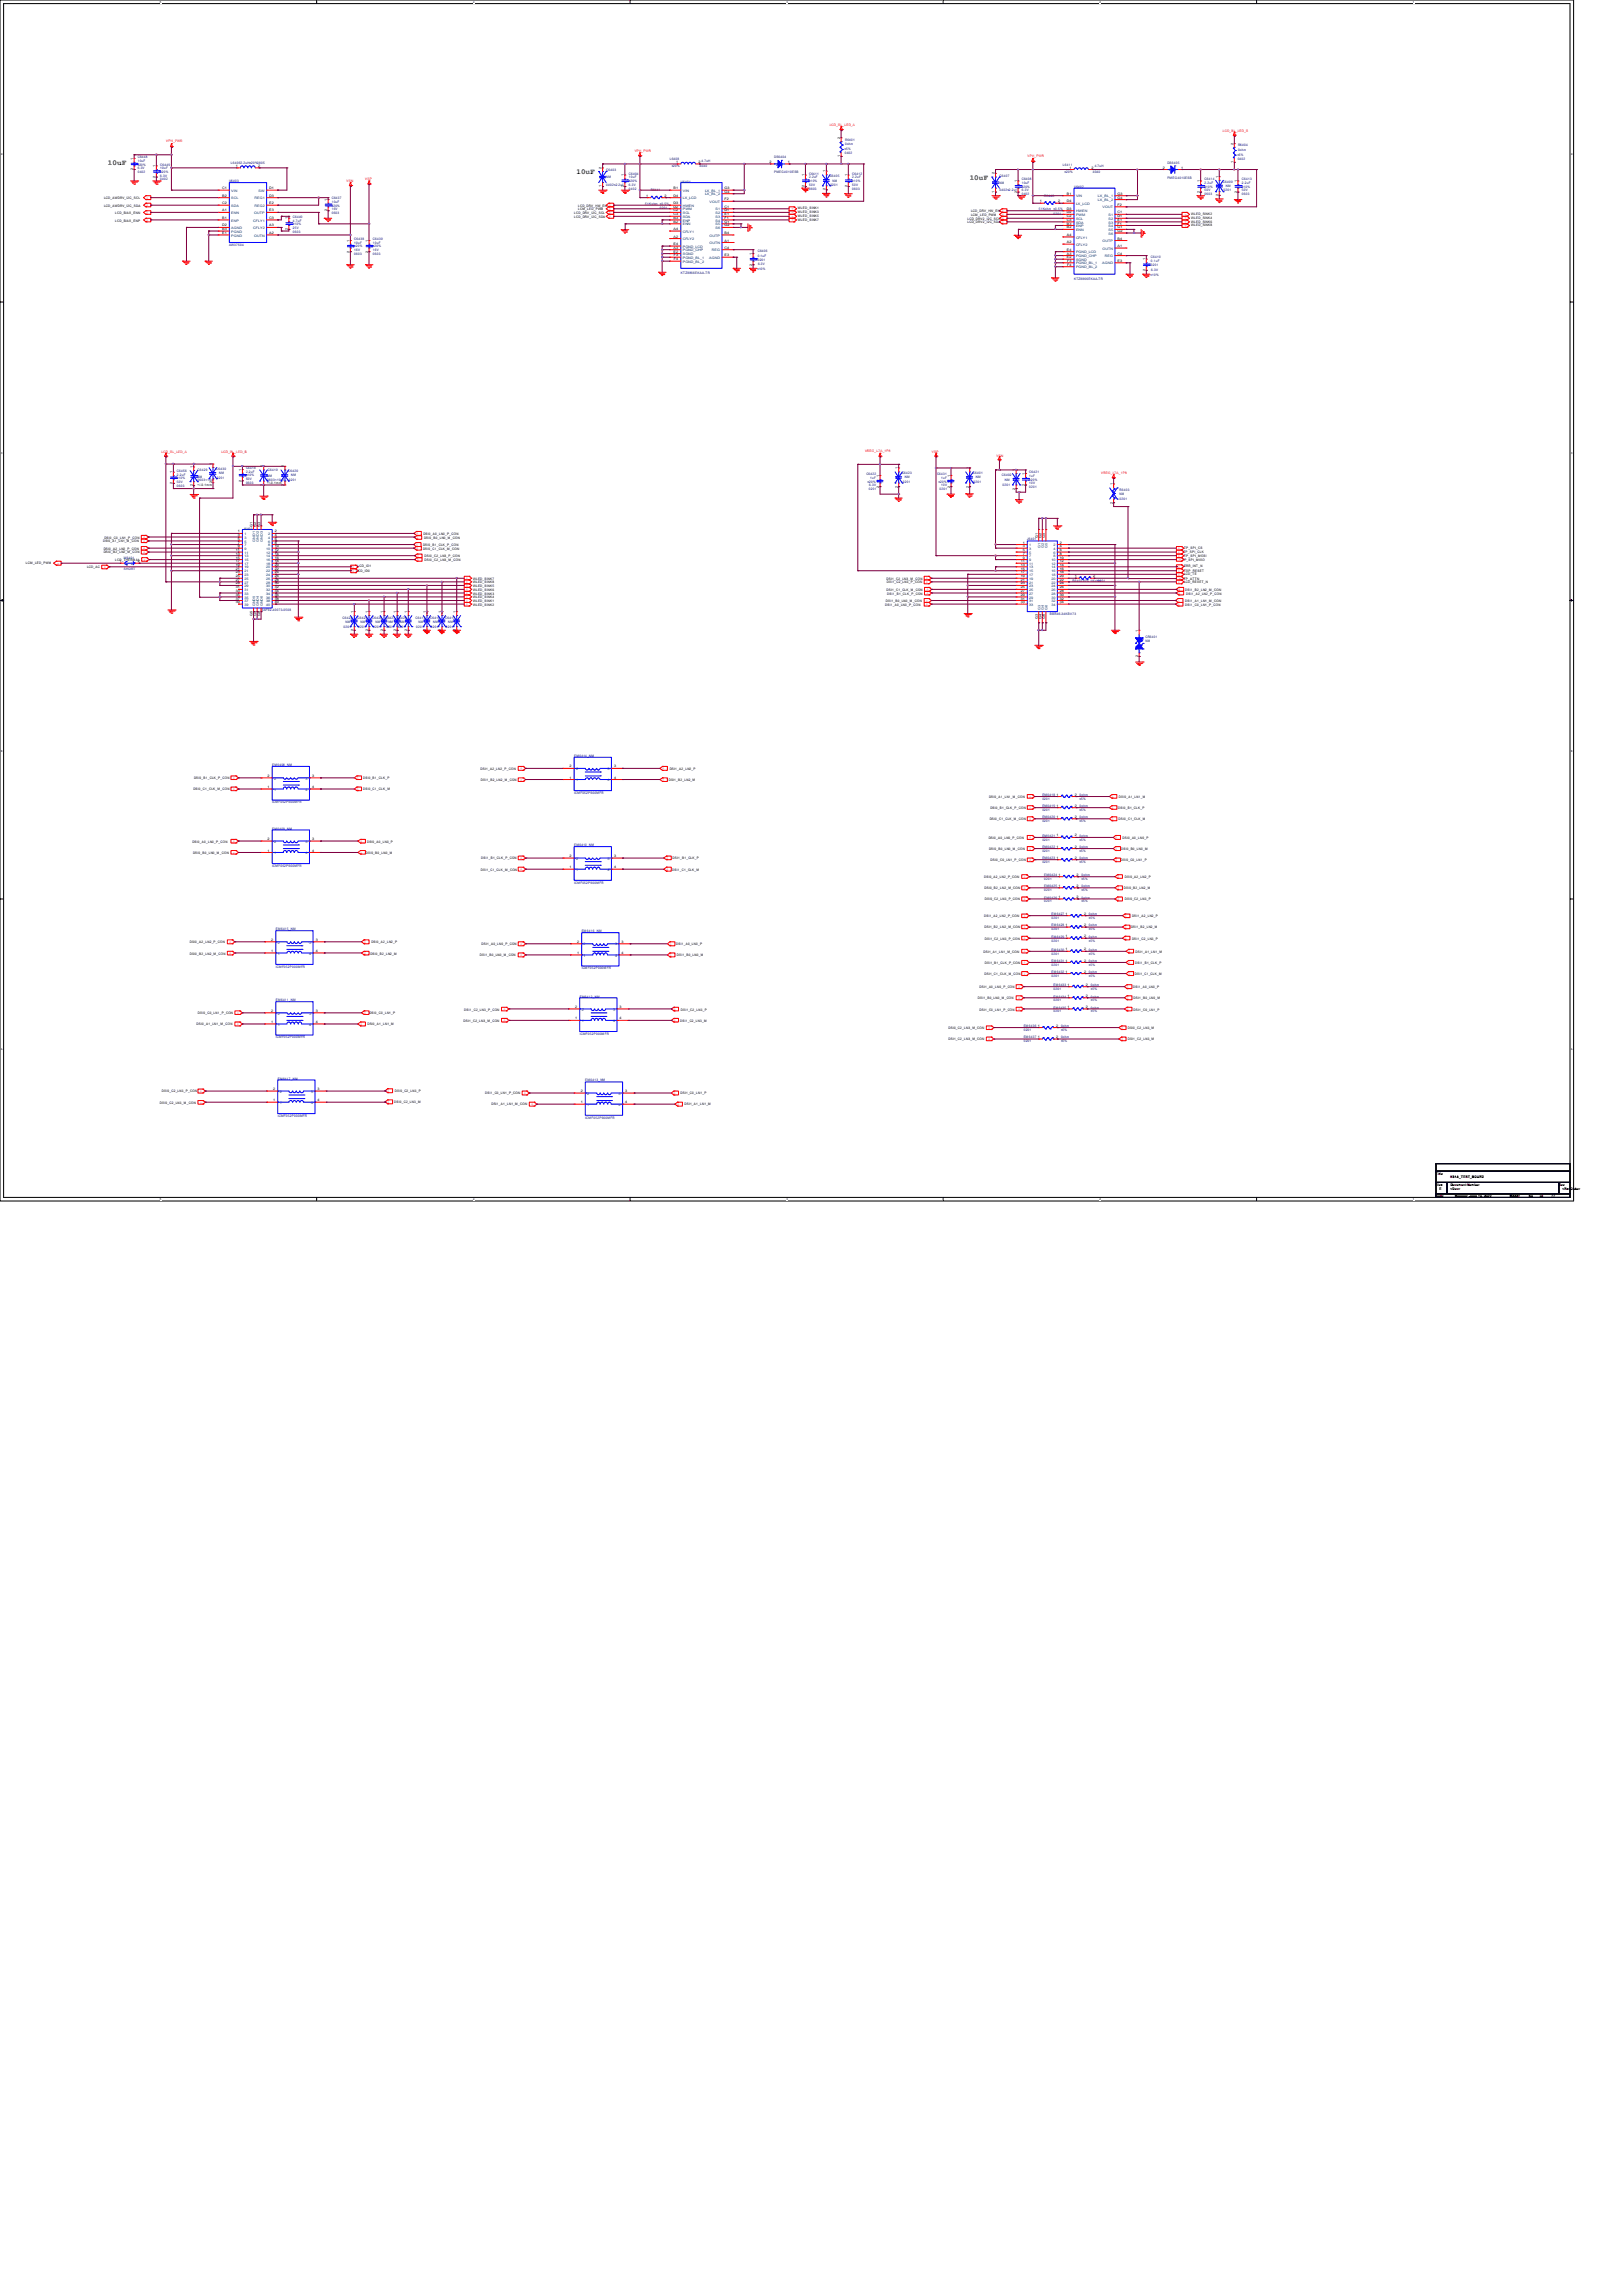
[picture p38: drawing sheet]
<svg xmlns="http://www.w3.org/2000/svg" width="210mm" height="297mm" viewBox="0 0 210 297" stroke-linecap="round" stroke-linejoin="round" font-family="sans-serif">
<defs><g id="words">
<g font-size="1" fill="#008000">
<text x="14" y="21.3">10uF</text>
<text x="74.6" y="22.6">10uF</text>
<text x="125.5" y="23.3">10uF</text>
</g>
<g font-size=".4" fill="#f00">
<text x="107.4" y="16.3">LCD_BL_LED_A</text>
<text x="158.2" y="17.1">LCD_BL_LED_B</text>
<text x="21.5" y="18.4">VPH_PWR</text>
<text x="44.8" y="23.6">VSN</text>
<text x="47.2" y="23.3">VSP</text>
<text x="82.1" y="19.6">VPH_PWR</text>
<text x="133" y="20.3">VPH_PWR</text>
<text x="19" y="25.7">o</text>
<text x="19" y="26.7">o</text>
<text x="19" y="28.6">o</text>
<text x="19" y="27.6">o</text>
<text x="78.8" y="27.1">o</text>
<text x="78.8" y="27.6">o</text>
<text x="78.8" y="28.1">o</text>
<text x="102.7" y="26.9" transform="rotate(-180 102.7 26.9)">o</text>
<text x="102.7" y="27.4" transform="rotate(-180 102.7 27.4)">o</text>
<text x="102.7" y="27.9" transform="rotate(-180 102.7 27.9)">o</text>
<text x="102.7" y="28.4" transform="rotate(-180 102.7 28.4)">o</text>
<text x="129.7" y="27.4">o</text>
<text x="129.7" y="27.9">o</text>
<text x="153.5" y="27.6" transform="rotate(-180 153.5 27.6)">o</text>
<text x="153.5" y="28.1" transform="rotate(-180 153.5 28.1)">o</text>
<text x="153.5" y="28.6" transform="rotate(-180 153.5 28.6)">o</text>
<text x="153.5" y="29.1" transform="rotate(-180 153.5 29.1)">o</text>
<text x="20.9" y="58.5">LCD_BL_LED_A</text>
<text x="28.7" y="58.5">LCD_BL_LED_B</text>
<text x="111.9" y="58.5">VREG_L7A_1P8</text>
<text x="120.6" y="58.5">VSP</text>
<text x="129" y="59.1">VSN</text>
<text x="142.5" y="61.3">VREG_L7A_1P8</text>
<text x="18.6" y="71.5">o</text>
<text x="18.6" y="71.1">o</text>
<text x="18.6" y="70.1">o</text>
<text x="18.6" y="69.6">o</text>
<text x="53.8" y="70.6">o</text>
<text x="53.9" y="71.1">o</text>
<text x="53.9" y="69.1">o</text>
<text x="53.9" y="69.7">o</text>
<text x="152.5" y="71.1">o</text>
<text x="152.5" y="71.5">o</text>
<text x="7.7" y="72.8" transform="rotate(-180 7.7 72.8)">o</text>
<text x="13.5" y="73.5">o</text>
<text x="18.6" y="72.5">o</text>
<text x="45.6" y="73.5">o</text>
<text x="45.6" y="74">o LCD_ID0</text>
<text x="54" y="72.1">o</text>
<text x="54" y="72.5">o</text>
<text x="60.3" y="74.9">o</text>
<text x="60.3" y="75.4">o</text>
<text x="60.3" y="75.9">o</text>
<text x="60.3" y="76.4">o</text>
<text x="60.3" y="76.9">o</text>
<text x="60.3" y="77.3">o</text>
<text x="60.3" y="77.8">o</text>
<text x="119.8" y="74.9">o</text>
<text x="119.8" y="75.4">o</text>
<text x="119.8" y="77.8">o</text>
<text x="119.9" y="76.4">o</text>
<text x="119.9" y="76.9">o</text>
<text x="152.4" y="77.8">o</text>
<text x="152.5" y="72.1">o</text>
<text x="152.5" y="74">o</text>
<text x="152.5" y="74.5">o</text>
<text x="152.5" y="73.5">o</text>
<text x="152.5" y="75.4">o</text>
<text x="152.5" y="76.4">o</text>
<text x="152.5" y="76.9">o</text>
<text x="152.8" y="72.3" transform="rotate(-180 152.8 72.3)">o</text>
<text x="152.8" y="74.7" transform="rotate(-180 152.8 74.7)">o</text>
<text x="60.3" y="78.3">o</text>
<text x="119.8" y="78.3">o</text>
<text x="152.4" y="78.3">o</text>
<text x="30.2" y="100.8">o</text>
<text x="46.2" y="100.8">o</text>
<text x="67.3" y="101">o</text>
<text x="67.3" y="99.5">o</text>
<text x="85.7" y="101">o</text>
<text x="85.7" y="99.5">o</text>
<text x="30.2" y="102.2">o</text>
<text x="46.2" y="102.2">o</text>
<text x="133.2" y="103.2">o</text>
<text x="133.2" y="104.6">o</text>
<text x="133.2" y="106">o</text>
<text x="143.9" y="103.2">o</text>
<text x="143.9" y="104.6">o</text>
<text x="143.9" y="106">o</text>
<text x="30.2" y="110.4">o</text>
<text x="30.2" y="109">o</text>
<text x="46.6" y="110.4">o</text>
<text x="46.6" y="109">o</text>
<text x="67.3" y="111.1">o</text>
<text x="67.3" y="112.6">o</text>
<text x="86.2" y="111.1">o</text>
<text x="86.2" y="112.6">o</text>
<text x="132.5" y="113.5">o</text>
<text x="133.2" y="108.5">o</text>
<text x="133.2" y="109.9">o</text>
<text x="133.2" y="111.4">o</text>
<text x="144.3" y="108.5">o</text>
<text x="144.3" y="109.9">o</text>
<text x="144.3" y="111.4">o</text>
<text x="144.6" y="113.5">o</text>
<text x="132.5" y="115">o</text>
<text x="132.5" y="116.4">o</text>
<text x="132.5" y="118.6">o</text>
<text x="144.6" y="115">o</text>
<text x="144.6" y="116.4">o</text>
<text x="145.6" y="118.6">o</text>
<text x="29.7" y="123.4">o</text>
<text x="29.7" y="122">o</text>
<text x="47.1" y="123.4">o</text>
<text x="47.1" y="122">o</text>
<text x="67.3" y="123.7">o</text>
<text x="67.3" y="122.2">o</text>
<text x="86.7" y="123.7">o</text>
<text x="86.7" y="122.2">o</text>
<text x="132.5" y="120.1">o</text>
<text x="132.5" y="121.5">o</text>
<text x="132.5" y="123.2">o</text>
<text x="132.5" y="124.6">o</text>
<text x="145.6" y="120.1">o</text>
<text x="145.6" y="121.5">o</text>
<text x="146" y="123.2">o</text>
<text x="146" y="124.6">o</text>
<text x="30.7" y="131.2">o</text>
<text x="47.1" y="131.2">o</text>
<text x="65.2" y="130.7">o</text>
<text x="87.2" y="130.7">o</text>
<text x="131.8" y="127.8">o</text>
<text x="131.8" y="129.2">o</text>
<text x="131.8" y="130.7">o</text>
<text x="132.5" y="126.1">o</text>
<text x="145.8" y="127.8">o</text>
<text x="145.8" y="129.2">o</text>
<text x="145.8" y="130.7">o</text>
<text x="146" y="126.1">o</text>
<text x="30.7" y="132.6">o</text>
<text x="46.6" y="132.6">o</text>
<text x="65.2" y="132.1">o</text>
<text x="87.2" y="132.1">o</text>
<text x="127.9" y="133.1">o</text>
<text x="127.9" y="134.5">o</text>
<text x="145.1" y="133.1">o</text>
<text x="145.1" y="134.5">o</text>
<text x="25.9" y="141.3">o</text>
<text x="25.9" y="142.8">o</text>
<text x="50.2" y="141.2">o</text>
<text x="50.2" y="142.7">o</text>
<text x="67.8" y="141.5">o</text>
<text x="68.8" y="143">o</text>
<text x="87.2" y="141.5">o</text>
<text x="87.7" y="143">o</text>
</g>
<g font-size=".4">
<text x="108.7" y="18" transform="rotate(-90 108.7 18)">2</text>
<text x="17.2" y="22.1" transform="rotate(-90 17.2 22.1)">2</text>
<text x="17.2" y="20.7" transform="rotate(-90 17.2 20.7)">1</text>
<text x="20.1" y="23" transform="rotate(-90 20.1 23)">2</text>
<text x="20.1" y="21.6" transform="rotate(-90 20.1 21.6)">1</text>
<text x="30.5" y="21.6">1</text>
<text x="33.4" y="21.6">2</text>
<text x="77.9" y="21.8" transform="rotate(-90 77.9 21.8)">2</text>
<text x="80.7" y="22.8" transform="rotate(-90 80.7 22.8)">1</text>
<text x="87.5" y="21.1">1</text>
<text x="90.4" y="21.1">2</text>
<text x="99.6" y="21.1">2</text>
<text x="101.9" y="21.1">1</text>
<text x="104.1" y="22.8" transform="rotate(-90 104.1 22.8)">1</text>
<text x="106.8" y="22.3" transform="rotate(-90 106.8 22.3)">1</text>
<text x="108.7" y="20.4" transform="rotate(-90 108.7 20.4)">1</text>
<text x="109.6" y="22.8" transform="rotate(-90 109.6 22.8)">1</text>
<text x="128.7" y="22.6" transform="rotate(-90 128.7 22.6)">2</text>
<text x="131.6" y="23.5" transform="rotate(-90 131.6 23.5)">1</text>
<text x="138.4" y="21.8">1</text>
<text x="141.2" y="21.8">2</text>
<text x="150.5" y="21.8">2</text>
<text x="152.8" y="21.8">1</text>
<text x="155.2" y="23.5" transform="rotate(-90 155.2 23.5)">1</text>
<text x="157.7" y="23" transform="rotate(-90 157.7 23)">1</text>
<text x="159.6" y="21.1" transform="rotate(-90 159.6 21.1)">1</text>
<text x="159.6" y="18.7" transform="rotate(-90 159.6 18.7)">2</text>
<text x="160.1" y="23.5" transform="rotate(-90 160.1 23.5)">1</text>
<text x="13.5" y="25.7">LCD_AWDRV_I2C_SCL</text>
<text x="13.5" y="26.7">LCD_AWDRV_I2C_SDA</text>
<text x="14.9" y="28.7">LCD_BIAS_ENP</text>
<text x="14.9" y="27.7">LCD_BIAS_ENN</text>
<text x="28.7" y="28.3">B1</text>
<text x="28.7" y="27.3">A1</text>
<text x="28.7" y="26.4">C2</text>
<text x="28.7" y="25.4">B2</text>
<text x="28.7" y="24.5">C1</text>
<text x="28.7" y="29.3">D2</text>
<text x="28.7" y="29.8">B3</text>
<text x="34.8" y="28.3">C3</text>
<text x="34.8" y="24.5">D1</text>
<text x="34.8" y="25.4">D3</text>
<text x="34.8" y="26.4">E2</text>
<text x="34.8" y="27.3">E3</text>
<text x="34.8" y="29.3">A3</text>
<text x="37.3" y="29.8" transform="rotate(-90 37.3 29.8)">2</text>
<text x="37.3" y="28.4" transform="rotate(-90 37.3 28.4)">1</text>
<text x="42.3" y="27.3" transform="rotate(-90 42.3 27.3)">2</text>
<text x="42.3" y="26" transform="rotate(-90 42.3 26)">1</text>
<text x="74.3" y="27.7">LCD_DRV_I2C_SCL</text>
<text x="74.3" y="28.2">LCD_DRV_I2C_SDA</text>
<text x="74.8" y="26.7">LCD_DRV_HW_EN o</text>
<text x="74.8" y="27.2">LCM_LED_PWM</text>
<text x="77.9" y="24.2" transform="rotate(-90 77.9 24.2)">1</text>
<text x="80.7" y="24.2" transform="rotate(-90 80.7 24.2)">2</text>
<text x="83.6" y="25.4">1</text>
<text x="86" y="25.4">2</text>
<text x="87.2" y="29.8">A4</text>
<text x="87.2" y="24.5">B1</text>
<text x="87.2" y="28.8">B2</text>
<text x="87.2" y="28.3">B3</text>
<text x="87.2" y="27.3">C2</text>
<text x="87.2" y="27.9">C3</text>
<text x="87.2" y="26.9">D2</text>
<text x="87.2" y="26.4">D3</text>
<text x="87.2" y="25.4">D4</text>
<text x="93.8" y="26.9">C1</text>
<text x="93.8" y="27.3">D1</text>
<text x="93.8" y="27.9">E1</text>
<text x="93.8" y="28.3">F1</text>
<text x="93.8" y="25.9">F2</text>
<text x="93.8" y="28.8">G1</text>
<text x="93.8" y="29.3">G2</text>
<text x="93.8" y="24.5">G3</text>
<text x="93.8" y="24.9">G4</text>
<text x="103.3" y="27.1">WLED_SINK1</text>
<text x="103.3" y="27.6">WLED_SINK3</text>
<text x="103.3" y="28.1">WLED_SINK5</text>
<text x="103.3" y="28.5">WLED_SINK7</text>
<text x="104.1" y="24.2" transform="rotate(-90 104.1 24.2)">2</text>
<text x="106.8" y="24.6" transform="rotate(-90 106.8 24.6)">2</text>
<text x="109.6" y="24.2" transform="rotate(-90 109.6 24.2)">2</text>
<text x="125.2" y="28.4">LCD_DRV2_I2C_SCL o</text>
<text x="125.2" y="28.9">LCD_DRV2_I2C_SDA o</text>
<text x="125.7" y="27.4">LCD_DRV_HW_EN</text>
<text x="125.7" y="27.9">LCM_LED_PWM</text>
<text x="128.7" y="24.9" transform="rotate(-90 128.7 24.9)">1</text>
<text x="131.6" y="24.9" transform="rotate(-90 131.6 24.9)">2</text>
<text x="134.5" y="26.2">1</text>
<text x="136.9" y="26.2">2</text>
<text x="138" y="25.2">B1</text>
<text x="138" y="29.5">B2</text>
<text x="138" y="29">B3</text>
<text x="138" y="28.1">C2</text>
<text x="138" y="28.6">C3</text>
<text x="138" y="27.6">D2</text>
<text x="138" y="27.1">D3</text>
<text x="138" y="26.2">D4</text>
<text x="144.6" y="27.6">C1</text>
<text x="144.6" y="28.1">D1</text>
<text x="144.6" y="28.6">E1</text>
<text x="144.6" y="29">F1</text>
<text x="144.6" y="26.6">F2</text>
<text x="144.6" y="29.5">G1</text>
<text x="144.6" y="25.2">G3</text>
<text x="144.6" y="25.7">G4</text>
<text x="154.1" y="27.8">WLED_SINK2</text>
<text x="154.1" y="28.3">WLED_SINK4</text>
<text x="154.1" y="28.8">WLED_SINK6</text>
<text x="154.1" y="29.3">WLED_SINK8</text>
<text x="155.2" y="24.9" transform="rotate(-90 155.2 24.9)">2</text>
<text x="157.7" y="25.4" transform="rotate(-90 157.7 25.4)">2</text>
<text x="160.1" y="24.9" transform="rotate(-90 160.1 24.9)">2</text>
<text x="28.7" y="30.3">E1</text>
<text x="34.8" y="30.3">A2</text>
<text x="45.2" y="32.7" transform="rotate(-90 45.2 32.7)">2</text>
<text x="45.2" y="31.2" transform="rotate(-90 45.2 31.2)">1</text>
<text x="47.6" y="32.7" transform="rotate(-90 47.6 32.7)">2</text>
<text x="47.6" y="31.2" transform="rotate(-90 47.6 31.2)">1</text>
<text x="87.2" y="30.7">A2</text>
<text x="87.2" y="32.2">A3</text>
<text x="87.2" y="32.7">E2</text>
<text x="87.2" y="31.7">E4</text>
<text x="87.2" y="33.1">F3</text>
<text x="87.2" y="33.7">F4</text>
<text x="93.8" y="31.2">A1</text>
<text x="93.8" y="30.3">B4</text>
<text x="93.8" y="32.2">C4</text>
<text x="93.8" y="33.1">E3</text>
<text x="97.3" y="34.4" transform="rotate(-90 97.3 34.4)">2</text>
<text x="97.3" y="32.9" transform="rotate(-90 97.3 32.9)">1</text>
<text x="138" y="31.5">A2</text>
<text x="138" y="32.9">A3</text>
<text x="138" y="30.5">A4</text>
<text x="138" y="33.4">E2</text>
<text x="138" y="32.4">E4</text>
<text x="138.1" y="33.9">F3</text>
<text x="138.1" y="34.4">F4</text>
<text x="144.6" y="32">A1</text>
<text x="144.6" y="31">B4</text>
<text x="144.6" y="32.9">C4</text>
<text x="144.6" y="33.9">E3</text>
<text x="144.6" y="30">G2</text>
<text x="148.2" y="35.1" transform="rotate(-90 148.2 35.1)">2</text>
<text x="148.2" y="33.7" transform="rotate(-90 148.2 33.7)">1</text>
<text x="22.3" y="62.7" transform="rotate(-90 22.3 62.7)">2</text>
<text x="22.3" y="61.2" transform="rotate(-90 22.3 61.2)">1</text>
<text x="24.9" y="62.9" transform="rotate(-90 24.9 62.9)">2</text>
<text x="24.9" y="60.5" transform="rotate(-90 24.9 60.5)">1</text>
<text x="25.6" y="62.9">+/-0.1mm</text>
<text x="27.4" y="62.5" transform="rotate(-90 27.4 62.5)">2</text>
<text x="27.4" y="60.2" transform="rotate(-90 27.4 60.2)">1</text>
<text x="31.2" y="62.3" transform="rotate(-90 31.2 62.3)">2</text>
<text x="31.2" y="60.9" transform="rotate(-90 31.2 60.9)">1</text>
<text x="34" y="62.8" transform="rotate(-90 34 62.8)">2</text>
<text x="34" y="60.5" transform="rotate(-90 34 60.5)">1</text>
<text x="34.6" y="62.6">+/-0.1mm</text>
<text x="36.7" y="62.8" transform="rotate(-90 36.7 62.8)">2</text>
<text x="36.7" y="60.5" transform="rotate(-90 36.7 60.5)">1</text>
<text x="113.8" y="63.1" transform="rotate(-90 113.8 63.1)">2</text>
<text x="113.8" y="61.7" transform="rotate(-90 113.8 61.7)">1</text>
<text x="116.2" y="63.1" transform="rotate(-90 116.2 63.1)">2</text>
<text x="116.2" y="60.7" transform="rotate(-90 116.2 60.7)">1</text>
<text x="122.9" y="63.1" transform="rotate(-90 122.9 63.1)">2</text>
<text x="122.9" y="61.7" transform="rotate(-90 122.9 61.7)">1</text>
<text x="125.4" y="63.1" transform="rotate(-90 125.4 63.1)">2</text>
<text x="125.4" y="60.7" transform="rotate(-90 125.4 60.7)">1</text>
<text x="131.4" y="63.3" transform="rotate(-90 131.4 63.3)">2</text>
<text x="131.4" y="60.9" transform="rotate(-90 131.4 60.9)">1</text>
<text x="132.6" y="62.8" transform="rotate(-90 132.6 62.8)">2</text>
<text x="132.6" y="61.4" transform="rotate(-90 132.6 61.4)">1</text>
<text x="144" y="65.2" transform="rotate(-90 144 65.2)">2</text>
<text x="144" y="62.8" transform="rotate(-90 144 62.8)">1</text>
<text x="13.3" y="70.1">DSI0_A1_LN1_M_CON</text>
<text x="13.4" y="71.6">DSI0_B2_LN2_M_CON</text>
<text x="13.4" y="71.1">DSI0_A2_LN2_P_CON</text>
<text x="13.5" y="69.7">DSI0_C0_LN1_P_CON</text>
<text x="30.5" y="71.3">11</text>
<text x="30.5" y="71.8">13</text>
<text x="30.8" y="68.9">1</text>
<text x="30.8" y="69.3">3</text>
<text x="30.8" y="69.9">5</text>
<text x="30.8" y="70.3">7</text>
<text x="30.8" y="70.8">9</text>
<text x="32.7" y="68.2" transform="rotate(-90 32.7 68.2)">G1</text>
<text x="33.1" y="68.2" transform="rotate(-90 33.1 68.2)">G2</text>
<text x="33.7" y="68.2" transform="rotate(-90 33.7 68.2)">G3</text>
<text x="35.6" y="68.9">2</text>
<text x="35.6" y="69.3">4</text>
<text x="35.6" y="69.9">6</text>
<text x="35.6" y="70.3">8</text>
<text x="35.6" y="70.8">10</text>
<text x="35.6" y="71.3">12</text>
<text x="35.6" y="71.8">14</text>
<text x="54.7" y="71.1">DSI0_C1_CLK_M_CON</text>
<text x="54.7" y="70.6">DSI0_B1_CLK_P_CON</text>
<text x="54.8" y="69.2">DSI0_A0_LN0_P_CON</text>
<text x="54.9" y="69.7">DSI0_B0_LN0_M_CON</text>
<text x="132.3" y="70.3">1</text>
<text x="132.3" y="70.8">3</text>
<text x="132.3" y="71.3">5</text>
<text x="132.3" y="71.8">7</text>
<text x="134.3" y="69.6" transform="rotate(-90 134.3 69.6)">G1</text>
<text x="134.8" y="69.6" transform="rotate(-90 134.8 69.6)">G2</text>
<text x="135.2" y="69.6" transform="rotate(-90 135.2 69.6)">G5</text>
<text x="137.2" y="70.3">2</text>
<text x="137.2" y="70.8">4</text>
<text x="137.2" y="71.3">6</text>
<text x="137.2" y="71.8">8</text>
<text x="153.1" y="71.6">TP_SPI_CLK</text>
<text x="153.2" y="71.1">TP_SPI_CS</text>
<text x="3.3" y="73">LCM_LED_PWM</text>
<text x="11.3" y="73.5">LCD_AC</text>
<text x="14.9" y="72.6">LCD_THERMAL</text>
<text x="15.5" y="72.7">1</text>
<text x="17.8" y="72.7">2</text>
<text x="30.5" y="72.3">15</text>
<text x="30.5" y="72.7">17</text>
<text x="30.5" y="73.2">19</text>
<text x="30.5" y="73.7">21</text>
<text x="30.5" y="74.2">23</text>
<text x="30.5" y="74.7">25</text>
<text x="30.5" y="75.1">27</text>
<text x="30.5" y="75.6">29</text>
<text x="30.5" y="76.1">31</text>
<text x="30.5" y="76.6">33</text>
<text x="30.5" y="77.1">35</text>
<text x="30.5" y="77.6">37</text>
<text x="35.6" y="72.3">16</text>
<text x="35.6" y="72.7">18</text>
<text x="35.6" y="73.2">20</text>
<text x="35.6" y="73.7">22</text>
<text x="35.6" y="74.2">24</text>
<text x="35.6" y="74.7">26</text>
<text x="35.6" y="75.1">28</text>
<text x="35.6" y="75.6">30</text>
<text x="35.6" y="76.1">32</text>
<text x="35.6" y="76.6">34</text>
<text x="35.6" y="77.1">36</text>
<text x="35.6" y="77.6">38</text>
<text x="46.3" y="73.4">LCD_ID1</text>
<text x="55" y="72.1">DSI0_C2_LN3_P_CON</text>
<text x="55" y="72.6">DSI0_C2_LN3_M_CON</text>
<text x="61.2" y="75">WLED_SINK7</text>
<text x="61.2" y="75.4">WLED_SINK8</text>
<text x="61.2" y="75.9">WLED_SINK5</text>
<text x="61.2" y="76.4">WLED_SINK6</text>
<text x="61.2" y="76.9">WLED_SINK3</text>
<text x="61.2" y="77.4">WLED_SINK4</text>
<text x="61.2" y="77.9">WLED_SINK1</text>
<text x="114.6" y="77.9">DSI1_B0_LN0_M_CON</text>
<text x="114.7" y="75">DSI1_C2_LN3_M_CON</text>
<text x="114.7" y="76.4">DSI1_C1_CLK_M_CON</text>
<text x="114.8" y="75.4">DSI1_C2_LN3_P_CON</text>
<text x="114.8" y="76.9">DSI1_B1_CLK_P_CON</text>
<text x="132.1" y="72.7">11</text>
<text x="132.1" y="73.2">13</text>
<text x="132.1" y="73.7">15</text>
<text x="132.1" y="74.2">17</text>
<text x="132.1" y="74.7">19</text>
<text x="132.1" y="75.1">21</text>
<text x="132.1" y="75.6">23</text>
<text x="132.1" y="76.1">25</text>
<text x="132.1" y="76.6">27</text>
<text x="132.1" y="77.1">29</text>
<text x="132.1" y="77.6">31</text>
<text x="132.3" y="72.3">9</text>
<text x="137.2" y="72.3">10</text>
<text x="137.2" y="72.7">12</text>
<text x="137.2" y="73.2">14</text>
<text x="137.2" y="73.7">16</text>
<text x="137.2" y="74.2">18</text>
<text x="137.2" y="74.7">20</text>
<text x="137.2" y="75.1">22</text>
<text x="137.2" y="75.6">24</text>
<text x="137.2" y="76.1">26</text>
<text x="137.2" y="76.6">28</text>
<text x="137.2" y="77.1">30</text>
<text x="137.2" y="77.6">32</text>
<text x="139.1" y="74.7">1</text>
<text x="141.4" y="74.7">2</text>
<text x="153" y="72.5">TP_SPI_MISO</text>
<text x="153.2" y="75">TP_ATTN</text>
<text x="153.2" y="72">TP_SPI_MOSI</text>
<text x="153.2" y="74">TSP_RESET</text>
<text x="153.2" y="74.4">LCD_TE</text>
<text x="153.2" y="73.4">ERR_INT_N</text>
<text x="153.2" y="75.4">LCD_RESET_N</text>
<text x="153.4" y="76.4">DSI1_B2_LN2_M_CON</text>
<text x="153.4" y="77.9">DSI1_A1_LN1_M_CON</text>
<text x="153.5" y="76.9">DSI1_A2_LN2_P_CON</text>
<text x="30.5" y="78">39</text>
<text x="32.7" y="79.6" transform="rotate(-90 32.7 79.6)">G5</text>
<text x="33.1" y="79.6" transform="rotate(-90 33.1 79.6)">G4</text>
<text x="33.7" y="79.6" transform="rotate(-90 33.7 79.6)">G6</text>
<text x="35.6" y="78">40</text>
<text x="45.7" y="81.7" transform="rotate(-90 45.7 81.7)">2</text>
<text x="45.7" y="79.3" transform="rotate(-90 45.7 79.3)">1</text>
<text x="47.6" y="81.7" transform="rotate(-90 47.6 81.7)">2</text>
<text x="47.6" y="79.3" transform="rotate(-90 47.6 79.3)">1</text>
<text x="49.6" y="81.7" transform="rotate(-90 49.6 81.7)">2</text>
<text x="49.6" y="79.3" transform="rotate(-90 49.6 79.3)">1</text>
<text x="51.3" y="81.7" transform="rotate(-90 51.3 81.7)">2</text>
<text x="51.3" y="79.3" transform="rotate(-90 51.3 79.3)">1</text>
<text x="52.7" y="81.7" transform="rotate(-90 52.7 81.7)">2</text>
<text x="52.7" y="79.3" transform="rotate(-90 52.7 79.3)">1</text>
<text x="55.1" y="81.7" transform="rotate(-90 55.1 81.7)">2</text>
<text x="55.1" y="79.3" transform="rotate(-90 55.1 79.3)">1</text>
<text x="57.1" y="81.7" transform="rotate(-90 57.1 81.7)">2</text>
<text x="57.1" y="79.3" transform="rotate(-90 57.1 79.3)">1</text>
<text x="59" y="81.7" transform="rotate(-90 59 81.7)">2</text>
<text x="59" y="79.3" transform="rotate(-90 59 79.3)">1</text>
<text x="61.2" y="78.4">WLED_SINK2</text>
<text x="114.6" y="78.4">DSI1_A0_LN0_P_CON</text>
<text x="132.1" y="78">33</text>
<text x="134.3" y="80.1" transform="rotate(-90 134.3 80.1)">G3</text>
<text x="134.8" y="80.1" transform="rotate(-90 134.8 80.1)">G4</text>
<text x="135.2" y="80.1" transform="rotate(-90 135.2 80.1)">G6</text>
<text x="137.2" y="78">34</text>
<text x="147.3" y="81.7" transform="rotate(-90 147.3 81.7)">1</text>
<text x="153.4" y="78.4">DSI1_C0_LN1_P_CON</text>
<text x="147.3" y="85" transform="rotate(-90 147.3 85)">2</text>
<text x="25.1" y="100.8">DSI0_B1_CLK_P_CON</text>
<text x="34.6" y="101.9">1</text>
<text x="34.6" y="100.5">2</text>
<text x="40.4" y="100.5">3</text>
<text x="40.4" y="101.9">4</text>
<text x="47" y="100.8">DSI0_B1_CLK_P</text>
<text x="62.2" y="99.6">DSI1_A2_LN2_P_CON</text>
<text x="62.2" y="101.1">DSI1_B2_LN2_M_CON</text>
<text x="73.7" y="100.7">1</text>
<text x="73.7" y="99.3">2</text>
<text x="79.5" y="99.3">3</text>
<text x="79.5" y="100.7">4</text>
<text x="86.5" y="101.1">DSI1_B2_LN2_M</text>
<text x="86.7" y="99.6">DSI1_A2_LN2_P</text>
<text x="25" y="102.2">DSI0_C1_CLK_M_CON</text>
<text x="47" y="102.2">DSI0_C1_CLK_M</text>
<text x="128" y="103.2">DSI0_A1_LN1_M_CON</text>
<text x="128.1" y="106.1">DSI0_C1_CLK_M_CON</text>
<text x="128.1" y="104.7">DSI0_B1_CLK_P_CON</text>
<text x="136.7" y="104.4">1</text>
<text x="136.7" y="105.8">1</text>
<text x="136.7" y="102.9">1</text>
<text x="139.1" y="104.4">2</text>
<text x="139.1" y="105.8">2</text>
<text x="139.1" y="102.9">2</text>
<text x="144.7" y="104.7">DSI0_B1_CLK_P</text>
<text x="144.7" y="106.1">DSI0_C1_CLK_M</text>
<text x="144.8" y="103.2">DSI0_A1_LN1_M</text>
<text x="24.9" y="109">DSI0_A0_LN0_P_CON</text>
<text x="25" y="110.5">DSI0_B0_LN0_M_CON</text>
<text x="34.6" y="110.2">1</text>
<text x="34.6" y="108.7">2</text>
<text x="40.4" y="108.7">3</text>
<text x="40.4" y="110.2">4</text>
<text x="47.3" y="110.5">DSI0_B0_LN0_M</text>
<text x="47.5" y="109">DSI0_A0_LN0_P</text>
<text x="62.2" y="112.6">DSI1_C1_CLK_M_CON</text>
<text x="62.3" y="111.2">DSI1_B1_CLK_P_CON</text>
<text x="73.7" y="112.3">1</text>
<text x="73.7" y="110.9">2</text>
<text x="79.5" y="110.9">3</text>
<text x="79.5" y="112.3">4</text>
<text x="87" y="112.6">DSI1_C1_CLK_M</text>
<text x="87" y="111.2">DSI1_B1_CLK_P</text>
<text x="127.3" y="113.6">DSI0_A2_LN2_P_CON</text>
<text x="127.9" y="108.5">DSI0_A0_LN0_P_CON</text>
<text x="128" y="109.9">DSI0_B0_LN0_M_CON</text>
<text x="128.2" y="111.4">DSI0_C0_LN1_P_CON</text>
<text x="136.7" y="108.2">1</text>
<text x="136.7" y="109.6">1</text>
<text x="136.7" y="111.1">1</text>
<text x="136.9" y="113.3">1</text>
<text x="139.1" y="108.2">2</text>
<text x="139.1" y="109.6">2</text>
<text x="139.1" y="111.1">2</text>
<text x="139.3" y="113.3">2</text>
<text x="145" y="111.4">DSI0_C0_LN1_P</text>
<text x="145.1" y="109.9">DSI0_B0_LN0_M</text>
<text x="145.3" y="108.5">DSI0_A0_LN0_P</text>
<text x="145.5" y="113.6">DSI0_A2_LN2_P</text>
<text x="127.3" y="118.7">DSI1_A2_LN2_P_CON</text>
<text x="127.4" y="115">DSI0_B2_LN2_M_CON</text>
<text x="127.4" y="116.5">DSI0_C2_LN3_P_CON</text>
<text x="136.9" y="114.7">1</text>
<text x="136.9" y="116.2">1</text>
<text x="137.9" y="118.3">1</text>
<text x="137.9" y="119.8">1</text>
<text x="139.3" y="114.7">2</text>
<text x="139.3" y="116.2">2</text>
<text x="140.3" y="118.3">2</text>
<text x="140.3" y="119.8">2</text>
<text x="145.4" y="115">DSI0_B2_LN2_M</text>
<text x="145.5" y="116.5">DSI0_C2_LN3_P</text>
<text x="146.5" y="118.7">DSI1_A2_LN2_P</text>
<text x="24.6" y="123.5">DSI0_B2_LN2_M_CON</text>
<text x="24.6" y="122">DSI0_A2_LN2_P_CON</text>
<text x="35.1" y="123.2">1</text>
<text x="35.1" y="121.7">2</text>
<text x="40.9" y="121.7">3</text>
<text x="40.9" y="123.2">4</text>
<text x="47.9" y="123.5">DSI0_B2_LN2_M</text>
<text x="48.1" y="122">DSI0_A2_LN2_P</text>
<text x="62.1" y="123.7">DSI1_B0_LN0_M_CON</text>
<text x="62.3" y="122.3">DSI1_A0_LN0_P_CON</text>
<text x="74.7" y="123.4">1</text>
<text x="74.7" y="122">2</text>
<text x="80.4" y="122">3</text>
<text x="80.4" y="123.4">4</text>
<text x="87.5" y="122.3">DSI1_A0_LN0_P</text>
<text x="87.6" y="123.7">DSI1_B0_LN0_M</text>
<text x="127.3" y="123.2">DSI1_A1_LN1_M_CON</text>
<text x="127.4" y="120.1">DSI1_B2_LN2_M_CON</text>
<text x="127.4" y="121.5">DSI1_C2_LN3_P_CON</text>
<text x="127.4" y="124.7">DSI1_B1_CLK_P_CON</text>
<text x="137.9" y="122.9">1</text>
<text x="137.9" y="124.4">1</text>
<text x="137.9" y="125.8">1</text>
<text x="137.9" y="121.2">1</text>
<text x="140.3" y="122.9">2</text>
<text x="140.3" y="124.4">2</text>
<text x="140.3" y="125.8">2</text>
<text x="140.3" y="121.2">2</text>
<text x="146.4" y="120.1">DSI1_B2_LN2_M</text>
<text x="146.5" y="121.5">DSI1_C2_LN3_P</text>
<text x="146.9" y="124.7">DSI1_B1_CLK_P</text>
<text x="146.9" y="123.2">DSI1_A1_LN1_M</text>
<text x="25.6" y="131.2">DSI0_C0_LN1_P_CON</text>
<text x="35.1" y="130.9">2</text>
<text x="40.9" y="130.9">3</text>
<text x="47.8" y="131.2">DSI0_C0_LN1_P</text>
<text x="60.1" y="130.7">DSI1_C2_LN3_P_CON</text>
<text x="74.4" y="131.9">1</text>
<text x="74.4" y="130.4">2</text>
<text x="80.2" y="130.4">3</text>
<text x="80.2" y="131.9">4</text>
<text x="88.1" y="130.7">DSI1_C2_LN3_P</text>
<text x="126.5" y="129.2">DSI1_B0_LN0_M_CON</text>
<text x="126.8" y="127.8">DSI1_A0_LN0_P_CON</text>
<text x="126.8" y="130.7">DSI1_C0_LN1_P_CON</text>
<text x="127.4" y="126.1">DSI1_C1_CLK_M_CON</text>
<text x="138.1" y="129">1</text>
<text x="138.1" y="130.4">1</text>
<text x="138.1" y="127.5">1</text>
<text x="140.5" y="129">2</text>
<text x="140.5" y="130.4">2</text>
<text x="140.5" y="127.5">2</text>
<text x="146.6" y="127.8">DSI1_A0_LN0_P</text>
<text x="146.7" y="129.2">DSI1_B0_LN0_M</text>
<text x="146.7" y="130.7">DSI1_C0_LN1_P</text>
<text x="146.9" y="126.1">DSI1_C1_CLK_M</text>
<text x="25.4" y="132.6">DSI0_A1_LN1_M_CON</text>
<text x="35.1" y="132.3">1</text>
<text x="40.9" y="132.3">4</text>
<text x="47.5" y="132.6">DSI0_A1_LN1_M</text>
<text x="60" y="132.2">DSI1_C2_LN3_M_CON</text>
<text x="88" y="132.2">DSI1_C2_LN3_M</text>
<text x="122.7" y="133.1">DSI0_C2_LN3_M_CON</text>
<text x="122.7" y="134.6">DSI1_C2_LN3_M_CON</text>
<text x="134.3" y="132.8">1</text>
<text x="134.3" y="134.3">1</text>
<text x="136.7" y="132.8">2</text>
<text x="136.7" y="134.3">2</text>
<text x="145.9" y="133.1">DSI0_C2_LN3_M</text>
<text x="145.9" y="134.6">DSI1_C2_LN3_M</text>
<text x="20.7" y="142.8">DSI0_C2_LN3_M_CON</text>
<text x="21" y="141.3">DSI0_C2_LN3_P_CON</text>
<text x="35.3" y="142.5">1</text>
<text x="35.3" y="141">2</text>
<text x="41.1" y="141">3</text>
<text x="41.1" y="142.5">4</text>
<text x="51" y="142.7">DSI0_C2_LN3_M</text>
<text x="51.1" y="141.3">DSI0_C2_LN3_P</text>
<text x="62.8" y="141.6">DSI1_C0_LN1_P_CON</text>
<text x="63.6" y="143">DSI1_A1_LN1_M_CON</text>
<text x="75.1" y="142.7">1</text>
<text x="75.1" y="141.3">2</text>
<text x="80.9" y="141.3">3</text>
<text x="80.9" y="142.7">4</text>
<text x="88.1" y="141.6">DSI1_C0_LN1_P</text>
<text x="88.6" y="143">DSI1_A1_LN1_M</text>
<text x="185.8" y="151.9">Title</text>
<text x="185.8" y="153.4">Size</text>
<text x="185.8" y="154.9">Date:</text>
<text x="186.3" y="153.9">E</text>
<text x="187.7" y="153.9">&lt;Doc&gt;</text>
<text x="187.7" y="152.4">K81A_TEST_BOARD</text>
<text x="187.7" y="153.4">Document Number</text>
<text x="188.3" y="154.9">Monday, June 13, 2022</text>
<text x="195.5" y="154.9">Sheet</text>
<text x="197.9" y="154.9">64</text>
<text x="199.3" y="154.9">of</text>
<text x="200.8" y="154.9">77</text>
<text x="201.7" y="153.4">Rev</text>
<text x="202.2" y="153.9">&lt;RevCode&gt;</text>
</g>
<g font-size=".4" fill="#000080">
<text x="17.8" y="20.4">C6448</text>
<text x="17.8" y="20.9">10uF</text>
<text x="17.8" y="22.4">0402</text>
<text x="17.8" y="21.9">6.3V</text>
<text x="17.8" y="21.4">±20%</text>
<text x="20.7" y="21.4">C6449</text>
<text x="20.7" y="21.9">10uF</text>
<text x="20.7" y="23.3">0402</text>
<text x="20.7" y="22.9">6.3V</text>
<text x="20.7" y="22.4">±20%</text>
<text x="29.6" y="23.6">U6403</text>
<text x="29.9" y="21.2">L64062.2uH±20%0805</text>
<text x="78.4" y="22.1">C6403</text>
<text x="78.4" y="23.1">NM</text>
<text x="81.4" y="22.6">C6404</text>
<text x="81.4" y="23.1">10uF</text>
<text x="81.4" y="23.6">±20%</text>
<text x="86.7" y="20.7">L6408</text>
<text x="86.9" y="21.6">±20%</text>
<text x="88.1" y="23.6">U6401</text>
<text x="90.5" y="21.6">4040</text>
<text x="90.8" y="20.9">4.7uH</text>
<text x="100.2" y="20.4">DS6404</text>
<text x="100.2" y="22.4">PMEG4010ESB</text>
<text x="104.7" y="22.6">C6411</text>
<text x="104.7" y="23.1">2.2uF</text>
<text x="104.7" y="23.6">±10%</text>
<text x="107.4" y="22.9">C6405</text>
<text x="107.7" y="23.5">NM</text>
<text x="109.3" y="19.4">±5%</text>
<text x="109.3" y="20">0402</text>
<text x="109.4" y="18.2">R6401</text>
<text x="109.4" y="18.8">0ohm</text>
<text x="110.3" y="22.6">C6412</text>
<text x="110.3" y="23.1">2.2uF</text>
<text x="110.3" y="23.6">±10%</text>
<text x="129.3" y="22.9">C6407</text>
<text x="129.3" y="23.8">NM</text>
<text x="132.2" y="23.3">C6408</text>
<text x="132.2" y="23.8">10uF</text>
<text x="137.5" y="21.4">L6411</text>
<text x="137.8" y="22.4">±20%</text>
<text x="141.4" y="22.4">4040</text>
<text x="141.7" y="21.6">4.7uH</text>
<text x="151.1" y="21.2">DS6405</text>
<text x="151.1" y="23.2">PMEG4010ESB</text>
<text x="155.9" y="23.3">C6414</text>
<text x="155.9" y="23.8">2.2uF</text>
<text x="158.2" y="23.6">C6409</text>
<text x="160.1" y="20.2">±5%</text>
<text x="160.2" y="20.7">0402</text>
<text x="160.2" y="18.9">R6404</text>
<text x="160.2" y="19.5">0ohm</text>
<text x="160.7" y="23.3">C6413</text>
<text x="160.7" y="23.8">2.2uF</text>
<text x="37.9" y="28.2">C6440</text>
<text x="37.9" y="28.7">4.7uF</text>
<text x="37.9" y="29.6">25V</text>
<text x="37.9" y="29.1">±10%</text>
<text x="42.9" y="25.7">C6437</text>
<text x="42.9" y="26.2">10uF</text>
<text x="42.9" y="27.7">0603</text>
<text x="42.9" y="27.2">16V</text>
<text x="42.9" y="26.7">±20%</text>
<text x="78.4" y="24">0402≤2.2uf</text>
<text x="81.4" y="24.6">0402</text>
<text x="81.4" y="24">6.3V</text>
<text x="83.5" y="26.5">51Kohm ±0.5%</text>
<text x="84.2" y="24.8">R6441</text>
<text x="85.4" y="27.1">0201</text>
<text x="104.7" y="24.6">0603</text>
<text x="104.7" y="24">50V</text>
<text x="107.4" y="24">0201</text>
<text x="110.3" y="24.6">0603</text>
<text x="110.3" y="24">50V</text>
<text x="129.3" y="24.8">0402≤2.2uf</text>
<text x="132.2" y="25.3">0402</text>
<text x="132.2" y="24.8">6.3V</text>
<text x="132.2" y="24.3">±20%</text>
<text x="134.4" y="27.2">51Kohm ±0.5%</text>
<text x="135.1" y="25.5">R6440</text>
<text x="136.3" y="27.8">0201</text>
<text x="139" y="24.3">U6402</text>
<text x="155.9" y="25.3">0603</text>
<text x="155.9" y="24.8">50V</text>
<text x="155.9" y="24.3">±10%</text>
<text x="158.3" y="24.8">0201</text>
<text x="158.6" y="24.2">NM</text>
<text x="160.7" y="25.3">0603</text>
<text x="160.7" y="24.8">50V</text>
<text x="160.7" y="24.3">±10%</text>
<text x="29.6" y="31.8">AW37504</text>
<text x="37.9" y="30.1">0603</text>
<text x="45.8" y="31.1">C6438</text>
<text x="45.8" y="31.5">10uF</text>
<text x="45.8" y="33">0603</text>
<text x="45.8" y="32.5">16V</text>
<text x="45.8" y="32">±20%</text>
<text x="48.3" y="31.1">C6439</text>
<text x="48.3" y="31.5">10uF</text>
<text x="48.3" y="33">0603</text>
<text x="48.3" y="32.5">16V</text>
<text x="48.3" y="32">±20%</text>
<text x="88.1" y="35.5">KTZ8866EKAA-TR</text>
<text x="98" y="34.9">±10%</text>
<text x="98" y="32.6">C6406</text>
<text x="98" y="33.2">0.1uF</text>
<text x="98" y="33.7">0201</text>
<text x="98.1" y="34.3">6.3V</text>
<text x="148.9" y="35.6">±10%</text>
<text x="148.9" y="33.4">C6410</text>
<text x="148.9" y="34">0.1uF</text>
<text x="148.9" y="34.5">0201</text>
<text x="149" y="35.1">6.3V</text>
<text x="139" y="36.2">KTZ8866EKAA-TR</text>
<text x="22.9" y="61">C6456</text>
<text x="22.9" y="61.5">2.2uF</text>
<text x="22.9" y="63">0603</text>
<text x="22.9" y="62.5">50V</text>
<text x="22.9" y="62">±10%</text>
<text x="25.6" y="60.9">C6429</text>
<text x="25.6" y="61.8">NM</text>
<text x="25.6" y="62.3">0603&lt;10uf</text>
<text x="28" y="60.8">C6430</text>
<text x="28.1" y="61.9">0201</text>
<text x="28.4" y="61.3">NM</text>
<text x="31.8" y="60.7">C6418</text>
<text x="31.8" y="61.2">2.2uF</text>
<text x="31.8" y="62.6">0603</text>
<text x="31.8" y="62.1">50V</text>
<text x="31.8" y="61.6">±10%</text>
<text x="34.6" y="61.7">NM</text>
<text x="34.6" y="62.2">0603&lt;10uf</text>
<text x="34.7" y="60.9">C6419</text>
<text x="37.3" y="61.1">C6420</text>
<text x="37.4" y="62.2">0201</text>
<text x="37.7" y="61.6">NM</text>
<text x="112.1" y="61.5">C6422</text>
<text x="112.3" y="62.4">±20%</text>
<text x="112.4" y="63.4">0201</text>
<text x="112.5" y="62.9">6.3V</text>
<text x="112.6" y="61.9">1uF</text>
<text x="116.7" y="61.3">C6423</text>
<text x="116.8" y="62.5">0201</text>
<text x="117.1" y="61.9">NM</text>
<text x="121.2" y="61.5">C6431</text>
<text x="121.5" y="62.4">±20%</text>
<text x="121.6" y="63.4">0201</text>
<text x="121.8" y="61.9">1uF</text>
<text x="121.8" y="62.9">10V</text>
<text x="125.9" y="61.3">C6401</text>
<text x="126" y="62.5">0201</text>
<text x="126.3" y="61.9">NM</text>
<text x="129.6" y="61.6">C6402</text>
<text x="129.7" y="62.9">0201</text>
<text x="130" y="62.2">NM</text>
<text x="133.2" y="61.2">C6421</text>
<text x="133.2" y="61.7">1uF</text>
<text x="133.2" y="63.2">0201</text>
<text x="133.2" y="62.7">10V</text>
<text x="133.2" y="62.2">±20%</text>
<text x="144.9" y="63.5">R6403</text>
<text x="144.9" y="64.1">NM</text>
<text x="144.9" y="64.6">0201</text>
<text x="31.5" y="68.5">J6402</text>
<text x="132.9" y="69.9">J6401</text>
<text x="16" y="72.3">W6401</text>
<text x="16" y="73.7">SHORT</text>
<text x="138.8" y="75.3">R6402 ±5% 1Kohm</text>
<text x="142.1" y="75.2">0201</text>
<text x="33.8" y="79.1">BAF92-40073-0508</text>
<text x="44.3" y="80.1">C6424</text>
<text x="44.5" y="81.2">0201</text>
<text x="44.7" y="80.6">NM</text>
<text x="46.3" y="80.1">C6425</text>
<text x="46.4" y="81.2">0201</text>
<text x="46.7" y="80.6">NM</text>
<text x="48.2" y="80.1">C6426</text>
<text x="48.3" y="81.2">0201</text>
<text x="48.6" y="80.6">NM</text>
<text x="49.9" y="80.1">C6427 C6428</text>
<text x="50" y="81.2">0201</text>
<text x="50.3" y="80.6">NM</text>
<text x="51.4" y="81.2">0201</text>
<text x="51.7" y="80.6">NM</text>
<text x="53.8" y="80.1">C6415</text>
<text x="53.9" y="81.2">0201</text>
<text x="54.1" y="80.6">NM</text>
<text x="55.7" y="80.1">C6416</text>
<text x="55.8" y="81.2">0201</text>
<text x="56.1" y="80.6">NM</text>
<text x="57.6" y="80.1">C6417</text>
<text x="57.7" y="81.2">0201</text>
<text x="58" y="80.6">NM</text>
<text x="135.9" y="79.5">BBR46-34KBV73</text>
<text x="148.2" y="82.5">CR6401</text>
<text x="148.2" y="83">NM</text>
<text x="35.2" y="99.1">EM6408_NM</text>
<text x="74.3" y="97.9">EM6414_NM</text>
<text x="35.2" y="103.9">ICMF052P900MFR</text>
<text x="35.2" y="107.3">EM6409_NM</text>
<text x="74.3" y="102.7">ICMF052P900MFR</text>
<text x="134.9" y="104.4">EM6419</text>
<text x="134.9" y="104.9">0201</text>
<text x="134.9" y="105.9">EM6420</text>
<text x="134.9" y="106.3">0201</text>
<text x="134.9" y="103">EM6418</text>
<text x="134.9" y="103.5">0201</text>
<text x="139.7" y="104.9">±5%</text>
<text x="139.7" y="106.3">±5%</text>
<text x="139.7" y="103.5">±5%</text>
<text x="139.7" y="104.4">0ohm</text>
<text x="139.7" y="105.9">0ohm</text>
<text x="139.7" y="103">0ohm</text>
<text x="35.2" y="112.1">ICMF052P900MFR</text>
<text x="74.3" y="109.5">EM6410_NM</text>
<text x="134.9" y="108.3">EM6421</text>
<text x="134.9" y="108.8">0201</text>
<text x="134.9" y="109.7">EM6422</text>
<text x="134.9" y="110.2">0201</text>
<text x="134.9" y="111.2">EM6423</text>
<text x="134.9" y="111.6">0201</text>
<text x="135.1" y="113.3">EM6424</text>
<text x="135.1" y="113.8">0201</text>
<text x="139.7" y="108.8">±5%</text>
<text x="139.7" y="110.2">±5%</text>
<text x="139.7" y="111.6">±5%</text>
<text x="139.7" y="108.3">0ohm</text>
<text x="139.7" y="109.7">0ohm</text>
<text x="139.7" y="111.2">0ohm</text>
<text x="140" y="113.8">±5%</text>
<text x="140" y="113.3">0ohm</text>
<text x="74.3" y="114.3">ICMF052P900MFR</text>
<text x="135.1" y="114.8">EM6425</text>
<text x="135.1" y="115.3">0201</text>
<text x="135.1" y="116.3">EM6426</text>
<text x="135.1" y="116.7">0201</text>
<text x="136.1" y="118.4">EM6427</text>
<text x="136.1" y="118.9">0201</text>
<text x="136.1" y="119.9">EM6428</text>
<text x="140" y="115.3">±5%</text>
<text x="140" y="116.7">±5%</text>
<text x="140" y="114.8">0ohm</text>
<text x="140" y="116.3">0ohm</text>
<text x="140.9" y="118.9">±5%</text>
<text x="140.9" y="118.4">0ohm</text>
<text x="140.9" y="119.9">0ohm</text>
<text x="35.7" y="120.4">EM6415_NM</text>
<text x="35.7" y="125.2">ICMF052P900MFR</text>
<text x="75.3" y="120.6">EM6416_NM</text>
<text x="75.3" y="125.4">ICMF052P900MFR</text>
<text x="136.1" y="123">EM6430</text>
<text x="136.1" y="123.5">0201</text>
<text x="136.1" y="124.4">EM6431</text>
<text x="136.1" y="124.9">0201</text>
<text x="136.1" y="125.9">EM6432</text>
<text x="136.1" y="120.4">0201</text>
<text x="136.1" y="121.3">EM6429</text>
<text x="136.1" y="121.8">0201</text>
<text x="140.9" y="123.5">±5%</text>
<text x="140.9" y="124.9">±5%</text>
<text x="140.9" y="120.4">±5%</text>
<text x="140.9" y="121.8">±5%</text>
<text x="140.9" y="123">0ohm</text>
<text x="140.9" y="124.4">0ohm</text>
<text x="140.9" y="125.9">0ohm</text>
<text x="140.9" y="121.3">0ohm</text>
<text x="35.7" y="129.5">EM6411_NM</text>
<text x="75" y="129">EM6412_NM</text>
<text x="136.1" y="126.4">0201</text>
<text x="136.3" y="129">EM6434</text>
<text x="136.3" y="129.5">0201</text>
<text x="136.3" y="130.5">EM6435</text>
<text x="136.3" y="130.9">0201</text>
<text x="136.3" y="127.6">EM6433</text>
<text x="136.3" y="128.1">0201</text>
<text x="140.9" y="126.4">±5%</text>
<text x="141.1" y="129.5">±5%</text>
<text x="141.1" y="130.9">±5%</text>
<text x="141.1" y="128.1">±5%</text>
<text x="141.1" y="129">0ohm</text>
<text x="141.1" y="130.5">0ohm</text>
<text x="141.1" y="127.6">0ohm</text>
<text x="35.7" y="134.3">ICMF052P900MFR</text>
<text x="75" y="133.9">ICMF052P900MFR</text>
<text x="132.5" y="132.9">EM6436</text>
<text x="132.5" y="133.4">0201</text>
<text x="132.5" y="134.3">EM6437</text>
<text x="132.5" y="134.8">0201</text>
<text x="137.3" y="133.4">±5%</text>
<text x="137.3" y="134.8">±5%</text>
<text x="137.3" y="132.9">0ohm</text>
<text x="137.3" y="134.3">0ohm</text>
<text x="35.9" y="139.7">EM6417_NM</text>
<text x="75.7" y="139.9">EM6413_NM</text>
<text x="35.9" y="144.5">ICMF052P900MFR</text>
<text x="75.7" y="144.7">ICMF052P900MFR</text>
</g>
<g font-size=".4" fill="#004080">
<text x="100.4" y="21.4">2</text>
<text x="101.1" y="21.4">1</text>
<text x="151.3" y="22.1">2</text>
<text x="152" y="22.1">1</text>
<text x="29.9" y="28.7">ENP</text>
<text x="29.9" y="27.7">ENN</text>
<text x="29.9" y="26.8">SDA</text>
<text x="29.9" y="25.8">SCL</text>
<text x="29.9" y="24.8">VIN</text>
<text x="29.9" y="29.6">AGND</text>
<text x="32.8" y="28.7">CFLY1</text>
<text x="32.8" y="29.6">CFLY2</text>
<text x="32.9" y="27.7">OUTP</text>
<text x="32.9" y="25.8">REG1</text>
<text x="32.9" y="26.8">REG2</text>
<text x="33.4" y="24.8">SW</text>
<text x="88.4" y="24.8">VIN</text>
<text x="88.4" y="29.2">ENN</text>
<text x="88.4" y="28.7">ENP</text>
<text x="88.4" y="27.7">SCL</text>
<text x="88.4" y="28.2">SDA</text>
<text x="88.4" y="27.2">PWM</text>
<text x="88.4" y="26.8">HWEN</text>
<text x="88.4" y="25.8">LX_LCD</text>
<text x="91.2" y="24.8">LX_BL_1</text>
<text x="91.2" y="25.3">LX_BL_2</text>
<text x="91.8" y="26.2">VOUT</text>
<text x="92.6" y="27.2">S1</text>
<text x="92.6" y="27.7">S2</text>
<text x="92.6" y="28.2">S3</text>
<text x="92.6" y="28.7">S4</text>
<text x="92.6" y="29.2">S5</text>
<text x="92.6" y="29.6">S6</text>
<text x="139.2" y="25.5">VIN</text>
<text x="139.2" y="29.9">ENN</text>
<text x="139.2" y="29.4">ENP</text>
<text x="139.2" y="28.4">SCL</text>
<text x="139.2" y="28.9">SDA</text>
<text x="139.2" y="27.9">PWM</text>
<text x="139.2" y="27.5">HWEN</text>
<text x="139.2" y="26.5">LX_LCD</text>
<text x="142.1" y="25.5">LX_BL_1</text>
<text x="142.1" y="26">LX_BL_2</text>
<text x="142.7" y="27">VOUT</text>
<text x="143.4" y="27.9">S1</text>
<text x="143.4" y="28.4">S2</text>
<text x="143.4" y="28.9">S3</text>
<text x="143.4" y="29.4">S4</text>
<text x="143.4" y="29.9">S5</text>
<text x="29.9" y="30.1">PGND</text>
<text x="29.9" y="30.6">PGND</text>
<text x="32.9" y="30.6">OUTN</text>
<text x="88.4" y="31.1">CFLY2</text>
<text x="88.4" y="32.5">PGND_CHP</text>
<text x="88.4" y="30.1">CFLY1</text>
<text x="88.4" y="33">SGND</text>
<text x="88.4" y="32">PGND_LCD</text>
<text x="88.4" y="33.5">PGND_BL_1</text>
<text x="88.4" y="34">PGND_BL_2</text>
<text x="91.8" y="33.5">AGND</text>
<text x="91.8" y="31.6">OUTN</text>
<text x="91.8" y="30.6">OUTP</text>
<text x="92.1" y="32.5">REG</text>
<text x="139.2" y="31.8">CFLY2</text>
<text x="139.2" y="33.3">PGND_CHP</text>
<text x="139.2" y="30.9">CFLY1</text>
<text x="139.2" y="33.7">SGND</text>
<text x="139.2" y="32.8">PGND_LCD</text>
<text x="139.2" y="34.2">PGND_BL_1</text>
<text x="139.2" y="34.7">PGND_BL_2</text>
<text x="142.6" y="34.2">AGND</text>
<text x="142.7" y="32.3">OUTN</text>
<text x="142.7" y="31.3">OUTP</text>
<text x="143" y="33.3">REG</text>
<text x="143.4" y="30.4">S6</text>
<text x="31.6" y="69.2">1</text>
<text x="31.6" y="69.7">3</text>
<text x="31.6" y="70.2">5</text>
<text x="31.6" y="70.7">7</text>
<text x="31.6" y="71.1">9</text>
<text x="31.6" y="71.6">11</text>
<text x="33" y="70.1" transform="rotate(-90 33 70.1)">GND1</text>
<text x="33.5" y="70.1" transform="rotate(-90 33.5 70.1)">GND2</text>
<text x="34" y="70.1" transform="rotate(-90 34 70.1)">GND3</text>
<text x="34.5" y="71.1">10</text>
<text x="34.5" y="71.6">12</text>
<text x="34.7" y="69.2">2</text>
<text x="34.7" y="69.7">4</text>
<text x="34.7" y="70.2">6</text>
<text x="34.7" y="70.7">8</text>
<text x="133.2" y="70.7">1</text>
<text x="133.2" y="71.1">3</text>
<text x="133.2" y="71.6">5</text>
<text x="134.6" y="70.9" transform="rotate(-90 134.6 70.9)">G1</text>
<text x="135.1" y="70.9" transform="rotate(-90 135.1 70.9)">G2</text>
<text x="135.6" y="70.9" transform="rotate(-90 135.6 70.9)">G5</text>
<text x="136.3" y="70.7">2</text>
<text x="136.3" y="71.1">4</text>
<text x="136.3" y="71.6">6</text>
<text x="16.3" y="73.1">1</text>
<text x="17" y="73.1">2</text>
<text x="31.6" y="72.1">13</text>
<text x="31.6" y="72.6">15</text>
<text x="31.6" y="73.1">17</text>
<text x="31.6" y="73.5">19</text>
<text x="31.6" y="74">21</text>
<text x="31.6" y="74.5">23</text>
<text x="31.6" y="75">25</text>
<text x="31.6" y="75.5">27</text>
<text x="31.6" y="75.9">29</text>
<text x="31.6" y="76.5">31</text>
<text x="31.6" y="76.9">33</text>
<text x="31.6" y="77.4">35</text>
<text x="31.6" y="77.9">37</text>
<text x="34.5" y="72.1">14</text>
<text x="34.5" y="72.6">16</text>
<text x="34.5" y="73.1">18</text>
<text x="34.5" y="73.5">20</text>
<text x="34.5" y="74">22</text>
<text x="34.5" y="74.5">24</text>
<text x="34.5" y="75">26</text>
<text x="34.5" y="75.5">28</text>
<text x="34.5" y="75.9">30</text>
<text x="34.5" y="76.5">32</text>
<text x="34.5" y="76.9">34</text>
<text x="34.5" y="77.4">36</text>
<text x="34.5" y="77.9">38</text>
<text x="133.2" y="72.1">7</text>
<text x="133.2" y="72.6">9</text>
<text x="133.2" y="73.1">11</text>
<text x="133.2" y="73.5">13</text>
<text x="133.2" y="74">15</text>
<text x="133.2" y="74.5">17</text>
<text x="133.2" y="75">19</text>
<text x="133.2" y="75.5">21</text>
<text x="133.2" y="75.9">23</text>
<text x="133.2" y="76.5">25</text>
<text x="133.2" y="76.9">27</text>
<text x="133.2" y="77.4">29</text>
<text x="133.2" y="77.9">31</text>
<text x="136.1" y="72.6">10</text>
<text x="136.1" y="73.1">12</text>
<text x="136.1" y="73.5">14</text>
<text x="136.1" y="74">16</text>
<text x="136.1" y="74.5">18</text>
<text x="136.1" y="75">20</text>
<text x="136.1" y="75.5">22</text>
<text x="136.1" y="75.9">24</text>
<text x="136.1" y="76.5">26</text>
<text x="136.1" y="76.9">28</text>
<text x="136.1" y="77.4">30</text>
<text x="136.1" y="77.9">32</text>
<text x="136.3" y="72.1">8</text>
<text x="31.6" y="78.4">39</text>
<text x="33" y="78.4" transform="rotate(-90 33 78.4)">GND5</text>
<text x="33.5" y="78.4" transform="rotate(-90 33.5 78.4)">GND4</text>
<text x="34" y="78.4" transform="rotate(-90 34 78.4)">GND6</text>
<text x="34.5" y="78.4">40</text>
<text x="133.2" y="78.4">33</text>
<text x="134.6" y="78.9" transform="rotate(-90 134.6 78.9)">G3</text>
<text x="135.1" y="78.9" transform="rotate(-90 135.1 78.9)">G4</text>
<text x="135.6" y="78.9" transform="rotate(-90 135.6 78.9)">G6</text>
<text x="136.1" y="78.4">34</text>
<text x="35.5" y="100.8">2</text>
<text x="39.5" y="100.8">3</text>
<text x="74.5" y="101.1">1</text>
<text x="74.5" y="99.6">2</text>
<text x="78.6" y="99.6">3</text>
<text x="78.6" y="101.1">4</text>
<text x="35.5" y="102.3">1</text>
<text x="39.5" y="102.3">4</text>
<text x="35.5" y="110.5">1</text>
<text x="35.5" y="109">2</text>
<text x="39.5" y="109">3</text>
<text x="39.5" y="110.5">4</text>
<text x="74.5" y="112.7">1</text>
<text x="74.5" y="111.2">2</text>
<text x="78.6" y="111.2">3</text>
<text x="78.6" y="112.7">4</text>
<text x="35.9" y="123.5">1</text>
<text x="35.9" y="122.1">2</text>
<text x="40" y="122.1">3</text>
<text x="40" y="123.5">4</text>
<text x="75.5" y="123.7">1</text>
<text x="75.5" y="122.3">2</text>
<text x="79.6" y="122.3">3</text>
<text x="79.6" y="123.7">4</text>
<text x="35.9" y="131.2">2</text>
<text x="40" y="131.2">3</text>
<text x="75.3" y="130.7">2</text>
<text x="79.3" y="130.7">3</text>
<text x="35.9" y="132.7">1</text>
<text x="40" y="132.7">4</text>
<text x="75.3" y="132.2">1</text>
<text x="79.3" y="132.2">4</text>
<text x="36.2" y="142.8">1</text>
<text x="36.2" y="141.4">2</text>
<text x="40.3" y="141.4">3</text>
<text x="40.3" y="142.8">4</text>
<text x="76" y="143">1</text>
<text x="76" y="141.6">2</text>
<text x="80.1" y="141.6">3</text>
<text x="80.1" y="143">4</text>
</g>
<g font-size=".3">
<text x="20.7" y=".4">5</text>
<text x="61.2" y=".4">4</text>
<text x="101.8" y=".4">3</text>
<text x="142.3" y=".4">2</text>
<text x="182.8" y=".4">1</text>
<text x=".1" y="20.1">D</text>
<text x="203.3" y="20.1">D</text>
<text x=".1" y="58.7">C</text>
<text x="203.3" y="58.7">C</text>
<text x=".1" y="97.3">B</text>
<text x="203.3" y="97.3">B</text>
<text x=".1" y="135.9">A</text>
<text x="203.3" y="135.9">A</text>
<text x="20.7" y="155.3">5</text>
<text x="61.2" y="155.3">4</text>
<text x="101.8" y="155.3">3</text>
<text x="142.3" y="155.3">2</text>
<text x="182.8" y="155.3">1</text>
</g>
</g></defs>
<path d="M0 0h203.6v155.4h-203.6zM.5 .5h202.7v154.4h-202.7z" fill="none" stroke="#000" stroke-width=".13"/>
<g fill="#fff">
<path d="M20.7 .1h.2v.4h-.2z"/>
<path d="M20.7 155h.2v.4h-.2z"/>
</g>
<path d="M41 0v.5M41 154.9v.5" fill="none" stroke="#000" stroke-width=".13"/>
<g fill="#fff">
<path d="M61.2 .1h.2v.4h-.2z"/>
<path d="M61.2 155h.2v.4h-.2z"/>
</g>
<path d="M81.5 0v.5M81.5 154.9v.5" fill="none" stroke="#000" stroke-width=".13"/>
<g fill="#fff">
<path d="M101.8 .1h.1v.4h-.1z"/>
<path d="M101.8 155h.1v.4h-.1z"/>
</g>
<path d="M122 0v.5M122 154.9v.5" fill="none" stroke="#000" stroke-width=".13"/>
<g fill="#fff">
<path d="M142.3 .1h.2v.4h-.2z"/>
<path d="M142.3 155h.2v.4h-.2z"/>
</g>
<path d="M162.6 0v.5M162.6 154.9v.5" fill="none" stroke="#000" stroke-width=".13"/>
<g fill="#fff">
<path d="M182.8 .1h.2v.4h-.2z"/>
<path d="M182.8 155h.2v.4h-.2z"/>
<path d="M.1 19.8h.2v.4h-.2z"/>
<path d="M203.3 19.8h.2v.4h-.2z"/>
<path d="M.1 58.4h.2v.4h-.2z"/>
<path d="M203.3 58.4h.2v.4h-.2z"/>
</g>
<path d="M0 39.1h.5M203.2 39.1h.4" fill="none" stroke="#000" stroke-width=".13"/>
<g fill="#fff">
<path d="M.1 97h.2v.4h-.2z"/>
<path d="M203.3 97h.2v.4h-.2z"/>
</g>
<path d="M0 77.7h.5M203.2 77.7h.4" fill="none" stroke="#000" stroke-width=".13"/>
<path d="M.3 77.6l.2 .1-.2 .1zM203.2 77.7l.2-.1v.2z" fill="#000" stroke="#000" stroke-width=".13"/>
<g fill="#fff">
<path d="M.1 135.6h.2v.4h-.2z"/>
<path d="M203.3 135.6h.2v.4h-.2z"/>
</g>
<path d="M0 116.3h.5M203.2 116.3h.4M185.8 150.5h17.4v1h-17.4zM185.8 151.5h17.4v1.5h-17.4zM185.8 153h1.4v1.4h-1.4zM185.8 154.4h9.7v.5h-9.7zM187.2 153h14.5v1.4h-14.5zM195.5 154.4h7.7v.5h-7.7zM201.7 153h1.5v1.4h-1.5z" fill="none" stroke="#000" stroke-width=".13"/>
<g fill="none" stroke="#f00" stroke-width=".13">
<path d="M22.1 19h.1M22.1 19h.2M22.2 19h.1M22.2 18.6h.1M22.2 18.6l-.1 .4M22.2 18.6l.1 .4M22.3 19h.1M82.8 19.8h.1M82.8 19.8l-.2 .4M82.8 19.8l.1 .4M108.7 16.8h.1M108.7 16.8h.3"/>
<path d="M108.8 16.9h.1M108.8 16.4h.1M108.8 17.8h.1M108.8 16.8v.1M108.8 17.8v.5M108.8 19.8v.4M108.8 16.4l.2 .4M108.8 16.4l-.1 .4M109 16.8h.1M159.6 17.5h.1M159.6 17.5h.3M159.7 17.6h.1"/>
<path d="M159.7 17.1h.1M159.7 18.6h.1M159.7 17.5v.1M159.7 18.6v.4M159.7 17.1l.2 .4M159.7 17.1l-.1 .4M159.9 17.5h.1M16.9 23.4h.9M17 23.5h.7M17.1 23.7h.1M17.1 23.7h.5M17.3 23.8h.1"/>
<path d="M17.4 20.5h.1M17.4 21.9h.1M17.4 20.5v.5M17.4 21.5v.4M17.4 23.8h.1M17.7 23.5h.1M17.8 23.4h.1M18.9 25.3h.1M18.9 25.8h.1M18.9 25.3h.6v.5h-.6M18.9 26.3h.1M18.9 26.8h.1"/>
<path d="M18.9 26.3h.6v.5h-.6M18.9 28.2h.1M18.9 28.7h.1M18.9 28.2h.6v.5h-.6M18.9 27.3h.1M18.9 27.7h.1M18.9 27.3h.6v.4h-.6M18.9 25.3l-.3 .3 .3 .2M18.9 26.3l-.3 .2 .3 .3M18.9 28.2l-.3 .2 .3 .3M18.9 27.3l-.3 .2 .3 .2M19.8 23.4h.9"/>
<path d="M19.9 23.5h.7M20.1 23.7h.1M20.1 23.7h.3M20.2 23.8h.1M20.2 21.5h.1M20.2 22.9h.1M20.2 21.5v.4M20.2 22.4v.5M20.3 23.8h.1M20.6 23.5h.1M20.7 23.4h.1M23.6 33.8h.1"/>
<path d="M23.6 33.8h1M23.8 33.9h.1M23.8 33.9h.7M23.9 34h.4M24 34.2h.1M24 34.2h.2M24.3 34h.1M26.5 33.8h.1M26.5 33.8h1M26.7 33.9h.1M26.7 33.9h.6M26.8 34h.4"/>
<path d="M27 34.2h.1M27.2 34h.1M28.2 28.4h.1M28.2 27.5h.1M28.2 26.5h.1M28.2 25.6h.1M28.2 24.6h.1M28.2 29.4h.1M28.2 29.9h.1M28.2 30.4h.1M28.2 24.6h1.5M28.2 25.6h1.5"/>
<path d="M28.2 29.9h1.5M28.2 28.4h1.5M28.2 30.4h1.5M28.2 27.5h1.5M28.2 26.5h1.5M28.2 29.4h1.5M30.6 21.7h.1M30.6 21.7h.5M33.1 21.7h.4M33.5 21.7h.1M34.5 24.6h1.4M34.5 25.6h1.4"/>
<path d="M34.5 28.4h1.4M34.5 30.4h1.4M34.5 27.5h1.4M34.5 26.5h1.4M34.5 29.4h1.4M35.9 28.4h.1M35.9 24.6h.1M35.9 25.6h.1M35.9 26.5h.1M35.9 27.5h.1M35.9 29.4h.1M35.9 30.4h.1"/>
<path d="M37.4 28.2h.1M37.4 29.7h.1M37.4 28.2v.5M37.4 29.2v.5M42 28.2h.1M42 28.2h.9M42.1 28.4h.1M42.1 28.4h.7M42.2 28.5h.4M42.4 28.7h.1M42.5 25.8h.1M42.5 27.3h.1"/>
<path d="M42.5 25.8v.5M42.5 26.8v.5M42.6 28.5h.1M44.9 34.2h.1M44.9 34.2h.9M45 34.4h.1M45 34.4h.7M45.2 34.5h.4M45.2 24h.1M45.2 24h.3M45.3 34.7h.1M45.3 24.1h.1"/>
<path d="M45.3 23.6h.1M45.3 31.1h.1M45.3 32.6h.1M45.3 24v.1M45.3 31.1v.5M45.3 32.1v.5M45.3 23.6l.2 .4M45.3 23.6l-.1 .4M45.5 24h.1M45.6 34.5h.1M47.3 34.2h.1M47.3 34.2h1"/>
<path d="M47.4 34.4h.1M47.4 34.4h.7M47.6 34.5h.4M47.6 23.8h.1M47.6 23.8h.3M47.7 34.7h.1M47.8 23.9h.1M47.8 23.4h.1M47.8 31.1h.1M47.8 32.6h.1M47.8 23.8v.1M47.8 31.1v.5"/>
<path d="M47.8 32.1v.5M47.8 23.4l.1 .4M47.8 23.4l-.2 .4M47.9 23.8h.1M48 34.5h.1M77.5 24.6h.9M77.6 24.7h.7M77.8 24.9h.1M77.8 24.9h.3M77.9 25h.1M78 24.1h.1M78 21.7h.1"/>
<path d="M78 21.7v.5M78 23.6v.5M78 25h.1M78.3 24.7h.1M78.4 24.6h.1M78.8 26.3h.1M78.8 26.8h.1M78.8 26.3h.6v.5h-.6M78.8 27.3h.1M78.8 26.8h.6v.5h-.6M78.8 27.7h.1M78.8 27.3h.6v.4h-.6"/>
<path d="M78.8 28.2h.1M78.8 27.7h.6v.5h-.6M78.8 26.3l-.4 .2 .4 .3M78.8 26.8l-.4 .2 .4 .3M78.8 27.3l-.4 .2 .4 .2M78.8 27.7l-.4 .3 .4 .2M80.4 29.7h.1M80.4 24.6h1M80.4 29.7h1M80.5 29.8h.1M80.5 24.7h.7M80.5 29.8h.7"/>
<path d="M80.7 24.9h.1M80.7 24.9h.4M80.7 30h.4M80.8 30.1h.1M80.8 25h.1M80.9 22.6h.1M80.9 24.1h.1M80.9 22.6v.6M80.9 23.6v.5M80.9 25h.1M81.1 30h.1M81.2 24.7h.1"/>
<path d="M81.4 24.6h.1M82.6 20.2h.1M82.6 20.2h.3M82.8 20.2h.1M82.9 20.2h.1M83.7 25.6h.1M83.7 25.6h.5M85.2 35.2h.1M85.2 35.2h1M85.3 35.3h.1M85.3 35.3h.7M85.5 35.5h.4"/>
<path d="M85.6 35.6h.1M85.6 25.6h.5M85.9 35.5h.1M86.1 25.6h.1M86.7 30.9h.1M86.7 32.3h.1M86.7 29.9h.1M86.7 24.6h.1M86.7 29h.1M86.7 28.4h.1M86.7 27.5h.1M86.7 28h.1"/>
<path d="M86.7 27h.1M86.7 26.5h.1M86.7 25.6h.1M86.7 32.8h.1M86.7 31.8h.1M86.7 33.3h.1M86.7 33.8h.1M86.7 24.6h1.4M86.7 30.9h1.4M86.7 33.8h1.4M86.7 25.6h1.4M86.7 32.3h1.4"/>
<path d="M86.7 29.9h1.4M86.7 29h1.4M86.7 28.4h1.4M86.7 27h1.4M86.7 27.5h1.4M86.7 28h1.4M86.7 26.5h1.4M86.7 32.8h1.4M86.7 33.3h1.4M86.7 31.8h1.4M87.6 21.2h.1M87.6 21.2h.5"/>
<path d="M90 21.2h.5M90.5 21.2h.1M93.4 24.6h1.5M93.4 25.1h1.5M93.4 26h1.5M93.4 31.4h1.5M93.4 32.3h1.5M93.4 29h1.5M93.4 28.4h1.5M93.4 30.4h1.5M93.4 27h1.5M93.4 27.5h1.5"/>
<path d="M93.4 28h1.5M93.4 33.3h1.5M93.4 29.4h1.5M94.9 34.7h.1M94.9 31.4h.1M94.9 30.4h.1M94.9 27h.1M94.9 32.3h.1M94.9 27.5h.1M94.9 28h.1M94.9 33.3h.1M94.9 28.4h.1"/>
<path d="M94.9 26h.1M94.9 29h.1M94.9 29.4h.1M94.9 24.6h.1M94.9 25.1h.1M94.9 34.7h.9M95 34.9h.1M95 34.9h.7M95.2 35h.3M95.3 35.2h.1M95.5 35h.1M96.8 29.9h.1"/>
<path d="M96.8 29v.9M96.9 29.8h.1M96.9 29.1v.7M97 34.7h.1M97 34.7h1M97.1 29.2h.1M97.1 29.2v.4M97.1 34.9h.1M97.1 34.9h.7M97.2 29.5h.1M97.2 29.4v.1M97.3 35h.4"/>
<path d="M97.4 35.2h.1M97.5 32.8h.1M97.5 34.2h.1M97.5 32.8v.5M97.5 33.8v.4M97.7 35h.1M99.7 21.2h.1M99.7 21.2h.5M101.6 21.2h.5M102.1 21.2h.1M102.7 27.3h.1M102.7 26.8h.1"/>
<path d="M102.7 26.8h-.6v.5h.6M102.7 27.7h.1M102.7 27.3h-.6v.4h.6M102.7 28.2h.1M102.7 27.7h-.6v.5h.6M102.7 28.7h.1M102.7 28.2h-.6v.5h.6M102.7 26.8l.4 .2-.4 .3M102.7 27.3l.4 .2-.4 .2M102.7 27.7l.4 .3-.4 .2M102.7 28.2l.4 .2-.4 .3M103.8 24.3h.1"/>
<path d="M103.8 24.3h.9M103.9 24.5h.1M103.9 24.5h.7M104 24.6h.4M104.2 24.8h.1M104.2 22.6h.1M104.2 24.1h.1M104.2 22.6v.6M104.2 23.6v.5M104.4 24.6h.1M106.4 25h.1M106.4 25h1"/>
<path d="M106.6 25.2h.1M106.6 25.2h.7M106.7 25.3h.4M106.9 25.5h.1M106.9 22.1h.1M106.9 24.6h.1M106.9 22.1v.5M106.9 24v.6M107.1 25.3h.1M108.8 20.2h.1M109.3 25.1h.1M109.3 25.1h1"/>
<path d="M109.4 25.2h.1M109.4 25.2h.7M109.6 25.4h.4M109.7 25.5h.1M109.8 22.6h.1M109.8 24.1h.1M109.8 22.6v.6M109.8 23.6v.5M110 25.4h.1M128.4 25.3h.9M128.5 25.5h.7M128.7 25.6h.1"/>
<path d="M128.7 25.6h.3M128.8 25.7h.1M128.8 24.8h.1M128.8 22.4h.1M128.8 22.4v.5M128.8 24.3v.5M128.9 25.7h.1M129.2 25.5h.1M129.3 25.3h.1M129.7 27h.1M129.7 27.5h.1M129.7 27h.6v.5h-.6"/>
<path d="M129.7 28h.1M129.7 27.5h.6v.5h-.6M129.7 28.4h.1M129.7 28h.6v.4h-.6M129.7 29h.1M129.7 28.4h.6v.6h-.6M129.7 27l-.4 .3 .4 .2M129.7 27.5l-.4 .2 .4 .3M129.7 28l-.4 .2 .4 .2M129.7 28.4l-.4 .3 .4 .3M131.2 30.4h.1M131.2 30.4h1"/>
<path d="M131.4 30.6h.1M131.4 30.6h.7M131.5 30.7h.4M131.7 25.3h.9M131.7 30.9h.1M131.7 23.4h.1M131.7 24.8h.1M131.7 23.4v.5M131.7 24.3v.5M131.8 25.5h.7M131.9 25.6h.1M131.9 30.7h.1"/>
<path d="M131.9 25.6h.4M132.1 25.7h.1M132.2 25.7h.1M132.5 25.5h.1M132.6 25.3h.1M133.5 20.9h.1M133.5 20.9h.3M133.6 21h.1M133.6 20.5h.1M133.6 20.9v.1M133.6 20.5l-.1 .4M133.6 20.5l.2 .4"/>
<path d="M133.8 20.9h.1M134.6 26.3h.1M134.6 26.3h.5M136.1 35.9h.1M136.1 35.9h.9M136.2 36.1h.1M136.2 36.1h.7M136.4 36.2h.3M136.5 36.4h.1M136.6 26.3h.4M136.7 36.2h.1M137 26.3h.1"/>
<path d="M137.5 31.6h.1M137.5 33.1h.1M137.5 30.6h.1M137.5 25.3h.1M137.5 29.7h.1M137.5 29.2h.1M137.5 28.2h.1M137.5 28.7h.1M137.5 27.7h.1M137.5 27.3h.1M137.5 26.3h.1M137.5 33.5h.1"/>
<path d="M137.5 32.6h.1M137.5 34h.1M137.5 34.5h.1M137.5 25.3h1.5M137.5 28.2h1.5M137.5 26.3h1.5M137.5 31.6h1.5M137.5 33.1h1.5M137.5 30.6h1.5M137.5 29.7h1.5M137.5 29.2h1.5M137.5 27.7h1.5"/>
<path d="M137.5 28.7h1.5M137.5 27.3h1.5M137.5 33.5h1.5M137.5 34h1.5M137.5 32.6h1.5M137.5 34.5h1.5M138.5 21.9h.1M138.5 21.9h.5M140.9 21.9h.5M141.4 21.9h.1M144.3 25.3h1.4M144.3 30.1h1.4"/>
<path d="M144.3 25.8h1.4M144.3 28.2h1.4M144.3 32.1h1.4M144.3 33.1h1.4M144.3 29.7h1.4M144.3 29.2h1.4M144.3 31.1h1.4M144.3 27.7h1.4M144.3 28.7h1.4M144.3 34h1.4M144.3 26.8h1.4M145.7 35.5h.1"/>
<path d="M145.7 32.1h.1M145.7 31.1h.1M145.7 27.7h.1M145.7 33.1h.1M145.7 28.2h.1M145.7 28.7h.1M145.7 34h.1M145.7 29.2h.1M145.7 26.8h.1M145.7 29.7h.1M145.7 30.1h.1M145.7 25.3h.1"/>
<path d="M145.7 25.8h.1M145.7 35.5h1M145.9 35.6h.1M145.9 35.6h.7M146 35.7h.4M146.2 35.9h.1M146.4 35.7h.1M147.7 30.6h.1M147.7 29.7v.9M147.8 30.5h.1M147.8 29.8v.7M147.9 35.5h.1"/>
<path d="M147.9 35.5h.9M148 30h.1M148 30v.4M148 35.6h.1M148 35.6h.7M148.1 30.2h.1M148.1 30.1v.1M148.1 35.7h.4M148.3 35.9h.1M148.3 33.5h.1M148.3 35h.1M148.3 33.5v.5"/>
<path d="M148.3 34.5v.5M148.5 35.7h.1M150.5 21.9h.1M150.5 21.9h.5M152.5 21.9h.5M153 21.9h.1M153.6 28h.1M153.6 27.5h.1M153.6 27.5h-.6v.5h.6M153.6 28.4h.1M153.6 28h-.6v.4h.6M153.6 29h.1"/>
<path d="M153.6 28.4h-.6v.6h.6M153.6 29.4h.1M153.6 29h-.6v.4h.6M153.6 27.5l.3 .2-.3 .3M153.6 28l.3 .2-.3 .2M153.6 28.4l.3 .3-.3 .3M153.6 29l.3 .2-.3 .2M154.9 25.3h.1M154.9 25.3h1M155 25.5h.1M155 25.5h.7M155.2 25.6h.4"/>
<path d="M155.3 25.7h.1M155.4 23.4h.1M155.4 24.8h.1M155.4 23.4v.5M155.4 24.3v.5M155.6 25.6h.1M157.3 25.7h.1M157.3 25.7h1M157.4 25.9h.1M157.4 25.9h.7M157.6 26h.4M157.7 26.2h.1"/>
<path d="M157.7 26.2h.2M157.8 22.9h.1M157.8 25.3h.1M157.8 22.9v.4M157.8 24.8v.5M158 26h.1M159.7 25.8h.1M159.7 21h.1M159.7 20.5v.5M159.7 25.8h1M159.9 26h.1M159.9 26h.6"/>
<path d="M160 26.1h.4M160.1 26.2h.1M160.1 26.2h.2M160.2 23.4h.1M160.2 24.8h.1M160.2 23.4v.5M160.2 24.3v.5M160.4 26.1h.1M21.3 59h.1M21.3 59h.3M21.5 59.1h.1M21.5 58.6h.1"/>
<path d="M21.5 59v.1M21.5 58.6l.1 .4M21.5 58.6l-.2 .4M21.6 59h.1M30 59h.1M30 59h.3M30.1 59.1h.1M30.1 58.6h.1M30.1 59v.1M30.1 58.6l.2 .4M30.1 58.6l-.1 .4M30.3 59h.1"/>
<path d="M113.7 59h.1M113.7 59h.3M113.9 59.1h.1M113.9 58.6h.1M113.9 59v.1M113.9 58.6l.1 .4M113.9 58.6l-.2 .4M114 59h.1M121 59h.1M121 59h.2M121.1 59.1h.1M121.1 58.6h.1"/>
<path d="M121.1 59v.1M121.1 58.6l.1 .4M121.1 58.6l-.1 .4M121.2 59h.1M129.2 59.5h.1M129.2 59.5h.3M129.3 59.6h.1M129.3 59.1h.1M129.3 59.5v.1M129.3 59.1l-.1 .4M129.3 59.1l.2 .4M129.5 59.5h.1"/>
<path d="M7.3 73.1h.1M7.3 72.6h.1M7.3 72.6h.6v.5h-.6M7.3 72.6l-.4 .3 .4 .2M13.8 73.1h.1M13.8 73.6h.1M13.8 73.1h-.6v.5h.6M13.8 73.1l.3 .2-.3 .3M15.6 72.9h.1M15.6 72.9h.4M17.5 72.9h.5M18 72.9h.1"/>
<path d="M18.9 71.2h.1M18.9 71.7h.1M18.9 71.2h-.6v.5h.6M18.9 70.7h.1M18.9 70.7h-.6v.5h.6M18.9 69.7h.1M18.9 70.2h.1M18.9 69.7h-.6v.5h.6M18.9 69.3h.1M18.9 69.3h-.6v.4h.6M18.9 71.2l.3 .2-.3 .3M18.9 70.7l.3 .2-.3 .3"/>
<path d="M18.9 69.7l.3 .3-.3 .2M18.9 69.3l.3 .2-.3 .2M19 72.1h.1M19 72.6h.1M19 72.1h-.7v.5h.7M19 72.1l.3 .3-.3 .2M21.7 78.9h.9M21.8 79h.7M22 79.2h.1M22 79.2h.4M22.1 79.3h.1M22.2 79.3h.1"/>
<path d="M22.4 61.1h.1M22.4 62.5h.1M22.4 61.1v.5M22.4 62.1v.4M22.5 79h.1M22.6 78.9h.1M24.6 64h1M24.7 64.1h.7M24.9 64.3h.1M24.9 64.3h.4M25 64.4h.1M25.1 60.4h.1"/>
<path d="M25.1 62.8h.1M25.1 60.4v.5M25.1 62.3v.5M25.1 64.4h.1M25.4 64.1h.1M25.6 64h.1M27.6 60h.1M27.6 62.4h.1M27.6 60v.5M27.6 61.9v.5M30.9 69h.1M30.9 69.5h.1"/>
<path d="M30.9 70h.1M30.9 70.4h.1M30.9 70.9h.1M30.9 71.4h.1M30.9 71.9h.1M30.9 72.4h.1M30.9 72.9h.1M30.9 73.3h.1M30.9 73.8h.1M30.9 74.3h.1M30.9 74.8h.1M30.9 75.3h.1"/>
<path d="M30.9 75.7h.1M30.9 76.2h.1M30.9 76.7h.1M30.9 77.2h.1M30.9 77.7h.1M30.9 78.1h.1M30.9 72.9h.5M30.9 69h.5M30.9 69.5h.5M30.9 70h.5M30.9 70.4h.5M30.9 70.9h.5"/>
<path d="M30.9 71.4h.5M30.9 71.9h.5M30.9 72.4h.5M30.9 73.3h.5M30.9 73.8h.5M30.9 74.3h.5M30.9 74.8h.5M30.9 75.3h.5M30.9 75.7h.5M30.9 76.2h.5M30.9 76.7h.5M30.9 77.2h.5"/>
<path d="M30.9 77.7h.5M30.9 78.1h.5M31.4 60.7h.1M31.4 62.2h.1M31.4 60.7v.5M31.4 61.7v.5M32.8 68h.1M32.8 79.1h.1M32.8 68v.5M32.8 78.7v.4M33.3 68h.1M33.3 79.1h.1"/>
<path d="M33.3 68v.5M33.3 78.7v.4M33.6 64.2h1M33.8 68h.1M33.8 79.1h.1M33.8 64.3h.7M33.8 68v.5M33.8 78.7v.4M33.9 64.5h.1M33.9 64.5h.4M34 64.6h.2M34.1 60.3h.1"/>
<path d="M34.1 62.7h.1M34.1 60.3v.5M34.1 62.2v.5M34.2 64.6h.1M34.5 64.3h.1M34.6 64.2h.1M34.7 67.6h1M34.9 67.7h.7M35 67.8h.1M35 67.8h.4M35.2 68h.1M35.2 72.9h.5"/>
<path d="M35.2 69h.5M35.2 69.5h.5M35.2 70h.5M35.2 70.4h.5M35.2 70.9h.5M35.2 71.4h.5M35.2 71.9h.5M35.2 72.4h.5M35.2 73.3h.5M35.2 73.8h.5M35.2 74.3h.5M35.2 74.8h.5"/>
<path d="M35.2 75.3h.5M35.2 75.7h.5M35.2 76.2h.5M35.2 76.7h.5M35.2 77.2h.5M35.2 77.7h.5M35.2 78.1h.5M35.3 68h.1M35.6 67.7h.1M35.7 67.6h.1M35.7 69h.1M35.7 69.5h.1"/>
<path d="M35.7 70h.1M35.7 70.4h.1M35.7 70.9h.1M35.7 71.4h.1M35.7 71.9h.1M35.7 72.4h.1M35.7 72.9h.1M35.7 73.3h.1M35.7 73.8h.1M35.7 74.3h.1M35.7 74.8h.1M35.7 75.3h.1"/>
<path d="M35.7 75.7h.1M35.7 76.2h.1M35.7 76.7h.1M35.7 77.2h.1M35.7 77.7h.1M35.7 78.1h.1M36.9 60.3h.1M36.9 62.7h.1M36.9 60.3v.5M36.9 62.2v.5M38.1 79.8h1M39.1 79.8h.1"/>
<path d="M45.8 79.1h.1M45.8 79.1v.5M46 73.1h.1M46 73.6h.1M46 73.1h-.6v.5h.6M46 74.1h.1M46 73.6h-.6v.5h.6M46 73.1l.4 .2-.4 .3M46 73.6l.4 .2-.4 .3M47.8 79.1h.1M47.8 79.1v.5M49.7 79.1h.1"/>
<path d="M49.7 79.1v.5M51.4 79.1h.1M51.4 79.1v.5M52.8 79.1h.1M52.8 79.1v.5M53.8 70.2h.1M53.8 70.7h.1M53.8 70.2h.7v.5h-.7M53.8 70.2l-.3 .2 .3 .3M53.9 70.7h.1M53.9 71.2h.1M53.9 70.7h.6v.5h-.6"/>
<path d="M53.9 68.7h.1M53.9 69.3h.1M53.9 68.7h.6v.6h-.6M53.9 70.7l-.3 .2 .3 .3M53.9 68.7l-.3 .3 .3 .3M53.9 69.8h.1M53.9 69.3h.7v.5h-.7M53.9 69.3l-.3 .2 .3 .3M54 71.7h.1M54 72.1h.1M54 71.7h.6v.4h-.6M54 72.6h.1"/>
<path d="M54 72.1h.6v.5h-.6M54 71.7l-.4 .2 .4 .2M54 72.1l-.4 .3 .4 .2M55.2 79.1h.1M55.2 79.1v.5M57.2 79.1h.1M57.2 79.1v.5M59.1 79.1h.1M59.1 79.1v.5M60.7 74.5h.1M60.7 75h.1M60.7 74.5h-.6v.5h.6"/>
<path d="M60.7 75.5h.1M60.7 75h-.6v.5h.6M60.7 76h.1M60.7 75.5h-.6v.5h.6M60.7 76.5h.1M60.7 76h-.6v.5h.6M60.7 77h.1M60.7 76.5h-.6v.5h.6M60.7 77.4h.1M60.7 77h-.6v.4h.6M60.7 77.9h.1M60.7 77.4h-.6v.5h.6"/>
<path d="M60.7 78.4h.1M60.7 77.9h-.6v.5h.6M60.7 74.5l.3 .3-.3 .2M60.7 75l.3 .3-.3 .2M60.7 75.5l.3 .2-.3 .3M60.7 76l.3 .2-.3 .3M60.7 76.5l.3 .2-.3 .3M60.7 77l.3 .2-.3 .2M60.7 77.4l.3 .3-.3 .2M60.7 77.9l.3 .2-.3 .3M113.9 61.5h.1M113.9 62.9h.1"/>
<path d="M113.9 61.5v.5M113.9 62.5v.4M115.8 64.4h.1M115.8 64.4h1M116 64.6h.1M116 64.6h.6M116.1 64.7h.4M116.2 64.9h.1M116.3 60.5h.1M116.3 62.9h.1M116.3 60.5v.5M116.3 62.5v.4"/>
<path d="M116.5 64.7h.1M120.2 74.5h.1M120.2 75h.1M120.2 74.5h-.6v.5h.6M120.2 75.5h.1M120.2 75h-.6v.5h.6M120.2 77.4h.1M120.2 77.9h.1M120.2 77.4h-.6v.5h.6M120.2 78.4h.1M120.2 77.9h-.6v.5h.6M120.2 74.5l.3 .3-.3 .2"/>
<path d="M120.2 75l.3 .3-.3 .2M120.2 77.4l.3 .3-.3 .2M120.2 77.9l.3 .2-.3 .3M120.2 76h.1M120.2 76.5h.1M120.2 76h-.6v.5h.6M120.2 77h.1M120.2 76.5h-.6v.5h.6M120.2 76l.4 .2-.4 .3M120.2 76.5l.4 .2-.4 .3M122.6 63.9h.1M122.6 63.9h.9"/>
<path d="M122.7 64.1h.1M122.7 64.1h.7M122.9 64.2h.3M123 64.3h.1M123.1 61.5h.1M123.1 62.9h.1M123.1 61.5v.5M123.1 62.5v.4M123.2 64.2h.1M124.8 79.4h.9M124.9 79.5h.7M125 63.9h.1"/>
<path d="M125 63.9h.9M125 79.7h.1M125 79.7h.4M125.1 64h.1M125.1 64h.7M125.2 79.8h.1M125.3 79.8h.1M125.3 64.2h.3M125.4 64.3h.1M125.5 60.5h.1M125.5 62.9h.1M125.5 60.5v.5"/>
<path d="M125.5 62.5v.4M125.6 79.5h.1M125.6 64.2h.1M125.7 79.4h.1M131.4 64.6h.1M131.4 64.6h1M131.5 60.8h.1M131.5 63.2h.1M131.5 70.4h.1M131.5 70.9h.1M131.5 71.4h.1M131.5 71.9h.1"/>
<path d="M131.5 72.4h.1M131.5 72.9h.1M131.5 73.3h.1M131.5 73.8h.1M131.5 74.3h.1M131.5 74.8h.1M131.5 75.3h.1M131.5 75.7h.1M131.5 76.2h.1M131.5 76.7h.1M131.5 77.2h.1M131.5 77.7h.1"/>
<path d="M131.5 78.1h.1M131.5 72.9h1.4M131.5 70.4h1.4M131.5 70.9h1.4M131.5 71.4h1.4M131.5 71.9h1.4M131.5 72.4h1.4M131.5 73.3h1.4M131.5 73.8h1.4M131.5 74.3h1.4M131.5 74.8h1.4M131.5 75.3h1.4"/>
<path d="M131.5 75.7h1.4M131.5 76.2h1.4M131.5 76.7h1.4M131.5 77.2h1.4M131.5 77.7h1.4M131.5 78.1h1.4M131.5 60.8v.5M131.5 62.7v.5M131.5 64.8h.1M131.5 64.8h.7M131.7 64.9h.4M131.8 65.1h.1"/>
<path d="M132.1 64.9h.1M132.7 61.3h.1M132.7 62.7h.1M132.7 61.3v.5M132.7 62.2v.5M134.4 68.5h.1M134.4 68.5v1.5M134.4 79.1v1.5M134.9 68.5h.1M134.9 68.5v1.5M134.9 79.1v1.5M135.3 68.5h.1"/>
<path d="M135.3 68.5v1.5M135.3 79.1v1.5M136.3 68h1M136.5 68.2h.6M136.6 68.3h.1M136.6 68.3h.4M136.7 68.5h.2M136.8 72.9h1.5M136.8 70.4h1.5M136.8 70.9h1.5M136.8 71.4h1.5M136.8 71.9h1.5"/>
<path d="M136.8 72.4h1.5M136.8 73.3h1.5M136.8 73.8h1.5M136.8 74.3h1.5M136.8 74.8h1.5M136.8 75.3h1.5M136.8 75.7h1.5M136.8 76.2h1.5M136.8 76.7h1.5M136.8 77.2h1.5M136.8 77.7h1.5M136.8 78.1h1.5"/>
<path d="M136.9 68.5h.1M137.1 68.2h.1M137.3 68h.1M138.3 70.4h.1M138.3 70.9h.1M138.3 71.4h.1M138.3 71.9h.1M138.3 72.4h.1M138.3 72.9h.1M138.3 73.3h.1M138.3 73.8h.1M138.3 74.3h.1"/>
<path d="M138.3 74.8h.1M138.3 75.3h.1M138.3 75.7h.1M138.3 76.2h.1M138.3 76.7h.1M138.3 77.2h.1M138.3 77.7h.1M138.3 78.1h.1M139.1 74.8h.1M139.1 74.8h.6M141.1 74.8h.5M141.6 74.8h.1"/>
<path d="M143.9 61.8h.1M143.9 61.8h.3M144.1 61.9h.1M144.1 61.4h.1M144.1 62.6h.1M144.1 65h.1M144.1 61.8v.1M144.1 62.6v.5M144.1 64.6v.4M144.1 61.4l-.2 .4M144.1 61.4l.1 .4M144.2 61.8h.1"/>
<path d="M152.4 77.4h.1M152.4 77.9h.1M152.4 77.4h.7v.5h-.7M152.4 78.4h.1M152.4 77.9h.7v.5h-.7M152.4 77.4l-.3 .3 .3 .2M152.4 77.9l-.3 .2 .3 .3M152.5 76h.1M152.5 76.5h.1M152.5 76h.7v.5h-.7M152.5 77h.1M152.5 76.5h.7v.5h-.7"/>
<path d="M152.5 76l-.3 .2 .3 .3M152.5 76.5l-.3 .2 .3 .3M152.9 70.7h.1M152.9 71.2h.1M152.9 70.7h-.7v.5h.7M152.9 71.7h.1M152.9 71.2h-.7v.5h.7M152.9 72.1h.1M152.9 71.7h-.7v.4h.7M152.9 72.6h.1M152.9 72.1h-.7v.5h.7M152.9 75.1h.1"/>
<path d="M152.9 74.6h.1M152.9 74.6h-.7v.5h.7M152.9 73.6h.1M152.9 74.1h.1M152.9 73.6h-.7v.5h.7M152.9 74.5h.1M152.9 74.1h-.7v.4h.7M152.9 73.1h.1M152.9 73.5h.1M152.9 73.1h-.7v.4h.7M152.9 75h.1M152.9 75.5h.1"/>
<path d="M152.9 75h-.7v.5h.7M152.9 70.7l.3 .2-.3 .3M152.9 71.2l.3 .2-.3 .3M152.9 71.7l.3 .2-.3 .2M152.9 72.1l.3 .3-.3 .2M152.9 74.6l.3 .2-.3 .3M152.9 73.6l.3 .2-.3 .3M152.9 74.1l.3 .2-.3 .2M152.9 73.1l.3 .2-.3 .2M152.9 75l.3 .3-.3 .2M32.3 83h1M32.5 83.1h.6"/>
<path d="M32.6 83.3h.1M32.6 83.3h.4M32.8 83.4h.1M32.9 83.4h.1M33.1 83.1h.1M33.3 83h.1M38.3 80h.6M38.4 80.1h.1M38.4 80.1h.4M38.5 80.3h.2M38.7 80.3h.1M38.9 80h.1"/>
<path d="M45.3 82h.1M45.3 82h1M45.5 82.2h.1M45.5 82.2h.7M45.6 82.3h.4M45.8 82.5h.1M45.8 81.5h.1M45.8 81.1v.4M46 82.3h.1M47.3 82h.1M47.3 82h1M47.4 82.2h.1"/>
<path d="M47.4 82.2h.7M47.6 82.3h.4M47.7 82.5h.1M47.8 81.5h.1M47.8 81.1v.4M48 82.3h.1M49.2 82h.1M49.2 82h1M49.4 82.2h.1M49.4 82.2h.6M49.5 82.3h.4M49.7 82.5h.1"/>
<path d="M49.7 81.5h.1M49.7 81.1v.4M49.9 82.3h.1M50.9 82h.1M50.9 82h1M51.1 82.2h.1M51.1 82.2h.6M51.2 82.3h.4M51.4 82.5h.1M51.4 81.5h.1M51.4 81.1v.4M51.6 82.3h.1"/>
<path d="M52.4 82h.1M52.4 82h.9M52.5 82.2h.1M52.5 82.2h.7M52.6 82.3h.4M52.8 82.5h.1M52.8 81.5h.1M52.8 81.1v.4M53 82.3h.1M54.8 81.5h.1M54.8 81.5h.9M54.9 81.7h.1"/>
<path d="M54.9 81.7h.7M55 81.8h.4M55.2 82h.1M55.2 81.5h.1M55.2 81.1v.4M55.4 81.8h.1M56.7 81.5h.1M56.7 81.5h1M56.9 81.7h.1M56.9 81.7h.6M57 81.8h.4M57.1 82h.1"/>
<path d="M57.2 81.5h.1M57.2 81.1v.4M57.4 81.8h.1M58.6 81.5h.1M58.6 81.5h1M58.8 81.7h.1M58.8 81.7h.6M58.9 81.8h.4M59.1 82h.1M59.1 81.5h.1M59.1 81.1v.4M59.3 81.8h.1"/>
<path d="M67.7 99.1h.1M67.7 99.7h.1M67.7 99.1h-.6v.6h.6M67.7 99.1l.3 .3-.3 .3M72.9 99.4h.1M72.9 99.4h1.4M79.1 99.4h1.5M80.6 99.4h.1M85.7 99.1h.1M85.7 99.7h.1M85.7 99.1h.7v.6h-.7M85.7 99.1l-.3 .3 .3 .3"/>
<path d="M133.9 83.5h1M134.1 83.6h.6M134.2 83.8h.1M134.2 83.8h.4M134.3 83.9h.2M134.4 80.6h.1M134.5 83.9h.1M134.7 83.6h.1M134.9 83.5h.1M134.9 80.6h.1M135.3 80.6h.1M143.8 81.5h1"/>
<path d="M143.9 81.7h.7M144.1 81.8h.1M144.1 81.8h.4M144.2 82h.1M144.3 82h.1M144.6 81.7h.1M144.8 81.5h.1M146.9 85.6h1M147.1 85.8h.6M147.2 85.9h.1M147.2 85.9h.4M147.4 86.1h.1"/>
<path d="M147.4 81.5h.1M147.4 84.9h.1M147.4 81.5v.5M147.4 84.5v.4M147.7 85.8h.1M147.9 85.6h.1M30.5 100.4h.1M30.5 100.8h.1M30.5 100.4h-.6v.4h.6M30.5 110h.1M30.5 110.5h.1M30.5 110h-.6v.5h.6"/>
<path d="M30.5 101.8h.1M30.5 102.3h.1M30.5 101.8h-.6v.5h.6M30.5 108.6h.1M30.5 109.1h.1M30.5 108.6h-.6v.5h.6M30.5 100.4l.4 .2-.4 .2M30.5 110l.4 .3-.4 .2M30.5 101.8l.4 .3-.4 .2M30.5 108.6l.4 .2-.4 .3M33.8 102.1h.1M33.8 100.6h.1"/>
<path d="M33.8 110.3h.1M33.8 108.8h.1M33.8 102.1h1.4M33.8 100.6h1.4M33.8 110.3h1.4M33.8 108.8h1.4M40 102.1h1.5M40 100.6h1.5M40 110.3h1.5M40 108.8h1.5M41.5 100.6h.1M41.5 102.1h.1"/>
<path d="M41.5 108.8h.1M41.5 110.3h.1M46.2 100.4h.1M46.2 100.8h.1M46.2 100.4h.6v.4h-.6M46.2 101.8h.1M46.2 102.3h.1M46.2 101.8h.6v.5h-.6M46.2 100.4l-.4 .2 .4 .2M46.2 101.8l-.4 .3 .4 .2M46.7 110h.1M46.7 110.5h.1"/>
<path d="M46.7 110h.6v.5h-.6M46.7 108.6h.1M46.7 109.1h.1M46.7 108.6h.6v.5h-.6M46.7 110l-.4 .3 .4 .2M46.7 108.6l-.4 .2 .4 .3M67.7 100.6h.1M67.7 101.1h.1M67.7 100.6h-.6v.5h.6M67.7 110.7h.1M67.7 111.2h.1M67.7 110.7h-.6v.5h.6"/>
<path d="M67.7 112.2h.1M67.7 112.7h.1M67.7 112.2h-.6v.5h.6M67.7 100.6l.3 .2-.3 .3M67.7 110.7l.3 .3-.3 .2M67.7 112.2l.3 .2-.3 .3M72.9 100.8h.1M72.9 112.4h.1M72.9 111h.1M72.9 100.8h1.4M72.9 112.4h1.4M72.9 111h1.4"/>
<path d="M79.1 100.8h1.5M79.1 112.4h1.5M79.1 111h1.5M80.6 100.8h.1M80.6 111h.1M80.6 112.4h.1M85.7 100.6h.1M85.7 101.1h.1M85.7 100.6h.7v.5h-.7M85.7 100.6l-.3 .2 .3 .3M86.2 110.7h.1M86.2 111.2h.1"/>
<path d="M86.2 110.7h.7v.5h-.7M86.2 112.2h.1M86.2 112.7h.1M86.2 112.2h.7v.5h-.7M86.2 110.7l-.3 .3 .3 .2M86.2 112.2l-.3 .2 .3 .3M132.8 113.2h.1M132.8 113.6h.1M132.8 113.2h-.6v.4h.6M132.8 114.6h.1M132.8 115.1h.1M132.8 114.6h-.6v.5h.6"/>
<path d="M132.8 116h.1M132.8 116.5h.1M132.8 116h-.6v.5h.6M132.8 118.2h.1M132.8 118.7h.1M132.8 118.2h-.6v.5h.6M132.8 119.7h.1M132.8 119.7h-.6v.4h.6M132.8 113.2l.4 .2-.4 .2M132.8 114.6l.4 .3-.4 .2M132.8 116l.4 .3-.4 .2M132.8 118.2l.4 .2-.4 .3"/>
<path d="M132.8 119.7l.4 .2-.4 .2M133.6 102.8h.1M133.6 103.3h.1M133.6 102.8h-.7v.5h.7M133.6 104.2h.1M133.6 104.7h.1M133.6 104.2h-.7v.5h.7M133.6 105.7h.1M133.6 106.2h.1M133.6 105.7h-.7v.5h.7M133.6 108.1h.1M133.6 108.6h.1"/>
<path d="M133.6 108.1h-.7v.5h.7M133.6 109.5h.1M133.6 110h.1M133.6 109.5h-.7v.5h.7M133.6 111h.1M133.6 111.5h.1M133.6 111h-.7v.5h.7M133.6 102.8l.3 .2-.3 .3M133.6 104.2l.3 .3-.3 .2M133.6 105.7l.3 .2-.3 .3M133.6 108.1l.3 .2-.3 .3M133.6 109.5l.3 .3-.3 .2"/>
<path d="M133.6 111l.3 .2-.3 .3M136.8 104.5h.1M136.8 105.9h.1M136.8 108.3h.1M136.8 109.8h.1M136.8 111.2h.1M136.8 103h.1M136.8 104.5h.5M136.8 105.9h.5M136.8 108.3h.5M136.8 109.8h.5M136.8 111.2h.5"/>
<path d="M136.8 103h.5M137 113.4h.1M137 114.9h.1M137 116.3h.1M137 113.4h.5M137 114.9h.5M137 116.3h.5M138 118.4h.1M138 119.9h.1M138 118.4h.5M138 119.9h.5M138.7 104.5h.5"/>
<path d="M138.7 105.9h.5M138.7 108.3h.5M138.7 109.8h.5M138.7 111.2h.5M138.7 103h.5M139 113.4h.4M139 114.9h.4M139 116.3h.4M139.2 104.5h.1M139.2 105.9h.1M139.2 108.3h.1M139.2 109.8h.1"/>
<path d="M139.2 111.2h.1M139.2 103h.1M139.4 113.4h.1M139.4 114.9h.1M139.4 116.3h.1M140 118.4h.4M140 119.9h.4M140.4 118.4h.1M140.4 119.9h.1M143.9 102.8h.1M143.9 103.3h.1M143.9 102.8h.6v.5h-.6"/>
<path d="M143.9 104.2h.1M143.9 104.7h.1M143.9 104.2h.6v.5h-.6M143.9 105.7h.1M143.9 106.2h.1M143.9 105.7h.6v.5h-.6M143.9 102.8l-.3 .2 .3 .3M143.9 104.2l-.3 .3 .3 .2M143.9 105.7l-.3 .2 .3 .3M144.4 108.1h.1M144.4 108.6h.1M144.4 108.1h.6v.5h-.6"/>
<path d="M144.4 109.5h.1M144.4 110h.1M144.4 109.5h.6v.5h-.6M144.4 111h.1M144.4 111.5h.1M144.4 111h.6v.5h-.6M144.4 108.1l-.3 .2 .3 .3M144.4 109.5l-.3 .3 .3 .2M144.4 111l-.3 .2 .3 .3M144.6 113.2h.1M144.6 113.6h.1M144.6 113.2h.6v.4h-.6"/>
<path d="M144.6 114.6h.1M144.6 115.1h.1M144.6 114.6h.6v.5h-.6M144.6 116h.1M144.6 116.5h.1M144.6 116h.6v.5h-.6M144.6 113.2l-.3 .2 .3 .2M144.6 114.6l-.3 .3 .3 .2M144.6 116l-.3 .3 .3 .2M145.6 118.2h.1M145.6 118.7h.1M145.6 118.2h.6v.5h-.6"/>
<path d="M145.6 119.7h.1M145.6 119.7h.6v.4h-.6M145.6 118.2l-.4 .2 .4 .3M145.6 119.7l-.4 .2 .4 .2M30.1 123.1h.1M30.1 123.5h.1M30.1 123.1h-.7v.4h.7M30.1 121.6h.1M30.1 122.1h.1M30.1 121.6h-.7v.5h.7M30.1 123.1l.3 .2-.3 .2M30.1 121.6l.3 .2-.3 .3"/>
<path d="M31 132.2h.1M31 132.7h.1M31 132.2h-.6v.5h.6M31 130.8h.1M31 131.2h.1M31 130.8h-.6v.4h.6M31 132.2l.4 .3-.4 .2M31 130.8l.4 .2-.4 .2M34.2 123.3h.1M34.2 121.8h.1M34.2 132.5h.1M34.2 131h.1"/>
<path d="M34.2 123.3h1.5M34.2 121.8h1.5M34.2 132.5h1.5M34.2 131h1.5M40.5 123.3h1.5M40.5 121.8h1.5M40.5 132.5h1.5M40.5 131h1.5M42 121.8h.1M42 123.3h.1M42 131h.1M42 132.5h.1"/>
<path d="M46.7 132.2h.1M46.7 132.7h.1M46.7 132.2h.6v.5h-.6M46.7 132.2l-.4 .3 .4 .2M47.1 123.1h.1M47.1 123.5h.1M47.1 123.1h.7v.4h-.7M47.1 130.8h.1M47.1 131.2h.1M47.1 130.8h.7v.4h-.7M47.1 121.6h.1M47.1 122.1h.1"/>
<path d="M47.1 121.6h.7v.5h-.7M47.1 123.1l-.3 .2 .3 .2M47.1 130.8l-.3 .2 .3 .2M47.1 121.6l-.3 .2 .3 .3M65.5 130.3h.1M65.5 130.8h.1M65.5 130.3h-.6v.5h.6M65.5 131.7h.1M65.5 132.2h.1M65.5 131.7h-.6v.5h.6M65.5 130.3l.4 .2-.4 .3M65.5 131.7l.4 .3-.4 .2"/>
<path d="M67.7 123.3h.1M67.7 123.8h.1M67.7 123.3h-.6v.5h.6M67.7 121.8h.1M67.7 122.3h.1M67.7 121.8h-.6v.5h.6M67.7 123.3l.3 .2-.3 .3M67.7 121.8l.3 .3-.3 .2M73.6 132h.1M73.6 130.5h.1M73.6 132h1.4M73.6 130.5h1.4"/>
<path d="M73.8 123.5h.1M73.8 122.1h.1M73.8 123.5h1.5M73.8 122.1h1.5M79.8 132h1.5M79.8 130.5h1.5M80.1 123.5h1.4M80.1 122.1h1.4M81.3 130.5h.1M81.3 132h.1M81.5 122.1h.1M81.5 123.5h.1"/>
<path d="M86.7 123.3h.1M86.7 123.8h.1M86.7 123.3h.6v.5h-.6M86.7 121.8h.1M86.7 122.3h.1M86.7 121.8h.6v.5h-.6M86.7 123.3l-.3 .2 .3 .3M86.7 121.8l-.3 .3 .3 .2M87.2 130.3h.1M87.2 130.8h.1M87.2 130.3h.6v.5h-.6M87.2 131.7h.1"/>
<path d="M87.2 132.2h.1M87.2 131.7h.6v.5h-.6M87.2 130.3l-.3 .2 .3 .3M87.2 131.7l-.3 .3 .3 .2M128.3 132.7h.1M128.3 133.2h.1M128.3 132.7h-.7v.5h.7M128.3 134.2h.1M128.3 134.6h.1M128.3 134.2h-.7v.4h.7M128.3 132.7l.3 .2-.3 .3M128.3 134.2l.3 .2-.3 .2"/>
<path d="M132.1 127.4h.1M132.1 127.9h.1M132.1 127.4h-.6v.5h.6M132.1 128.8h.1M132.1 129.3h.1M132.1 128.8h-.6v.5h.6M132.1 130.3h.1M132.1 130.8h.1M132.1 130.3h-.6v.5h.6M132.1 127.4l.4 .2-.4 .3M132.1 128.8l.4 .3-.4 .2M132.1 130.3l.4 .2-.4 .3"/>
<path d="M132.8 120.1h.1M132.8 121.1h.1M132.8 121.6h.1M132.8 121.1h-.6v.5h.6M132.8 122.8h.1M132.8 123.3h.1M132.8 122.8h-.6v.5h.6M132.8 124.2h.1M132.8 124.8h.1M132.8 124.2h-.6v.6h.6M132.8 125.7h.1M132.8 126.2h.1"/>
<path d="M132.8 125.7h-.6v.5h.6M132.8 121.1l.4 .3-.4 .2M132.8 122.8l.4 .3-.4 .2M132.8 124.2l.4 .3-.4 .3M132.8 125.7l.4 .2-.4 .3M134.4 132.9h.1M134.4 134.4h.1M134.4 132.9h.5M134.4 134.4h.5M136.3 132.9h.5M136.3 134.4h.5M136.8 132.9h.1"/>
<path d="M136.8 134.4h.1M138 123.1h.1M138 124.5h.1M138 125.9h.1M138 121.4h.1M138 123.1h.5M138 124.5h.5M138 125.9h.5M138 121.4h.5M138.3 129.1h.1M138.3 130.5h.1M138.3 127.6h.1"/>
<path d="M138.3 129.1h.4M138.3 130.5h.4M138.3 127.6h.4M140 123.1h.4M140 124.5h.4M140 125.9h.4M140 121.4h.4M140.2 129.1h.5M140.2 130.5h.5M140.2 127.6h.5M140.4 123.1h.1M140.4 124.5h.1"/>
<path d="M140.4 125.9h.1M140.4 121.4h.1M140.7 129.1h.1M140.7 130.5h.1M140.7 127.6h.1M145.1 132.7h.1M145.1 133.2h.1M145.1 132.7h.6v.5h-.6M145.1 134.2h.1M145.1 134.6h.1M145.1 134.2h.6v.4h-.6M145.1 132.7l-.3 .2 .3 .3"/>
<path d="M145.1 134.2l-.3 .2 .3 .2M145.6 120.1h.1M145.6 121.1h.1M145.6 121.6h.1M145.6 121.1h.6v.5h-.6M145.6 121.1l-.4 .3 .4 .2M145.8 127.4h.1M145.8 127.9h.1M145.8 127.4h.7v.5h-.7M145.8 128.8h.1M145.8 129.3h.1M145.8 128.8h.7v.5h-.7"/>
<path d="M145.8 130.3h.1M145.8 130.8h.1M145.8 130.3h.7v.5h-.7M145.8 127.4l-.3 .2 .3 .3M145.8 128.8l-.3 .3 .3 .2M145.8 130.3l-.3 .2 .3 .3M146 122.8h.1M146 123.3h.1M146 122.8h.7v.5h-.7M146 124.2h.1M146 124.8h.1M146 124.2h.7v.6h-.7"/>
<path d="M146 125.7h.1M146 126.2h.1M146 125.7h.7v.5h-.7M146 122.8l-.3 .3 .3 .2M146 124.2l-.3 .3 .3 .3M146 125.7l-.3 .2 .3 .3M26.2 140.9h.1M26.2 141.4h.1M26.2 140.9h-.6v.5h.6M26.2 142.4h.1M26.2 142.8h.1M26.2 142.4h-.6v.4h.6"/>
<path d="M26.2 140.9l.4 .2-.4 .3M26.2 142.4l.4 .2-.4 .2M34.5 142.6h.1M34.5 141.1h.1M34.5 142.6h1.4M34.5 141.1h1.4M40.8 142.6h1.4M40.8 141.1h1.4M42.2 141.1h.1M42.2 142.6h.1M50.2 140.8h.1M50.2 141.4h.1"/>
<path d="M50.2 140.8h.6v.6h-.6M50.2 142.3h.1M50.2 142.8h.1M50.2 142.3h.6v.5h-.6M50.2 140.8l-.4 .3 .4 .3M50.2 142.3l-.4 .2 .4 .3M68.2 141.1h.1M68.2 141.6h.1M68.2 141.1h-.6v.5h.6M68.2 141.1l.3 .3-.3 .2M69.1 142.6h.1M69.1 143.1h.1"/>
<path d="M69.1 142.6h-.6v.5h.6M69.1 142.6l.4 .2-.4 .3M74.3 142.8h.1M74.3 141.4h.1M74.3 142.8h1.4M74.3 141.4h1.4M80.6 142.8h1.4M80.6 141.4h1.4M82 141.4h.1M82 142.8h.1M87.2 141.1h.1M87.2 141.6h.1"/>
<path d="M87.2 141.1h.6v.5h-.6M87.2 141.1l-.3 .3 .3 .2M87.7 142.6h.1M87.7 143.1h.1M87.7 142.6h.6v.5h-.6M87.7 142.6l-.4 .2 .4 .3"/>
</g>
<g fill="none" stroke="#00f" stroke-width=".13">
<path d="M108.7 19.6h.1M108.7 19h.1M108.7 18.5h.1M108.7 19.6l.1 .2M108.7 19l.3 .3M108.7 18.5l.3 .3M108.8 18.3h.1M108.8 18.3l-.1 .2M109 19.3h.1M109 18.8h.1M109 19.3l-.3 .3M109 18.8l-.3 .2"/>
<path d="M159.6 19.8h.1M159.6 19.2h.1M159.6 19.8l.3 .3M159.6 19.2l.3 .3M159.7 19h.1M159.7 19l-.1 .2M159.9 19.5h.1M159.9 19.5l-.3 .3M17 21.1h.7M17 21.3h.7M17.4 21h.1M17.4 21.5h.1"/>
<path d="M17.4 21v.1M17.4 21.3v.2M17.7 21.1h.1M17.7 21.3h.1M19.9 22.1h.8M19.9 22.3h.8M20.2 21.9h.1M20.2 22.4h.1M20.2 21.9v.2M20.2 22.3v.1M20.7 22.1h.1M20.7 22.3h.1"/>
<path d="M29.7 23.6h4.8v7.8h-4.8zM31.5 21.7v-.2h-.2h-.1l-.1 .2M32 21.7v-.2h-.2h-.2v.2M32.5 21.7l-.1-.2h-.1h-.2v.2M33 21.7v-.2h-.2h-.2v.2M37 28.8h.8M37 29h.8M37.4 28.7h.1M37.4 29.2h.1M37.4 28.7v.1M37.4 29v.2M37.8 28.8h.1"/>
<path d="M37.8 29h.1M42.1 26.4h.7M42.1 26.6h.7M42.5 26.3h.1M42.5 26.8h.1M42.5 26.3v.1M42.5 26.6v.2M42.8 26.4h.1M42.8 26.6h.1M45 31.7h.7M45 31.9h.7M45.3 31.6h.1"/>
<path d="M45.3 32.1h.1M45.3 31.6v.1M45.3 31.9v.2M45.7 31.7h.1M45.7 31.9h.1M47.4 31.7h.7M47.4 31.9h.7M47.8 31.6h.1M47.8 32.1h.1M47.8 31.6v.1M47.8 31.9v.2M48.1 31.7h.1"/>
<path d="M48.1 31.9h.1M77.5 22.2h.1M77.5 22.2l.9 1.4M77.6 23h.1M77.6 22.8h.1M77.6 23h.8M77.6 22.8h.8M78 23.6h.1M78 22.2h.1M78 22.2v.6M78 23v.6M78.4 22.2h.1"/>
<path d="M78.4 22.2l-.9 1.4M80.5 23.3h.7M80.5 23.5h.7M80.9 23.2h.1M80.9 23.6h.1M80.9 23.2v.1M80.9 23.5v.1M81.2 23.3h.1M81.2 23.5h.1M84.3 25.4h.1M84.3 25.4l-.1 .2M84.3 25.4l.3 .3"/>
<path d="M84.6 25.7h.1M84.9 25.4h.1M84.9 25.4l-.3 .3M84.9 25.4l.3 .3M85.2 25.7h.1M85.5 25.4h.1M85.5 25.4l-.3 .3M85.5 25.4l.1 .2M85.6 25.6h.1M88.1 23.6h5.3v11.1h-5.3zM88.1 21.2l.1-.1 .1-.1 .3 .2M88.6 21.2l.2-.2 .2 .2"/>
<path d="M89.1 21.2l.2-.2 .2 .2M89.5 21.2l.1-.1 .2-.1 .2 .2M97.1 33.4h.8M97.1 33.6h.8M97.5 33.3h.1M97.5 33.8h.1M97.5 33.3v.1M97.5 33.6v.2M97.9 33.4h.1M97.9 33.6h.1M100.2 21.2h.1M100.2 21.2h.5"/>
<path d="M101.1 21.2h.1M101.1 20.7h.1M101.1 21.2h.5M101.1 20.7v1M103.8 23.3h.8M103.8 23.5h.8M104.2 23.2h.1M104.2 23.6h.1M104.2 23.2v.1M104.2 23.5v.1M104.6 23.3h.1M104.6 23.5h.1"/>
<path d="M106.4 24h.1M106.4 22.6l1 1.4M106.6 23.2h.1M106.6 23.5h.1M106.6 23.2h.7M106.6 23.5h.7M106.9 22.6h.1M106.9 24h.1M106.9 22.6v.6M106.9 23.5v.5M107.4 24h.1M107.4 22.6l-1 1.4"/>
<path d="M109.4 23.3h.8M109.4 23.5h.8M109.8 23.2h.1M109.8 23.6h.1M109.8 23.2v.1M109.8 23.5v.1M110.2 23.3h.1M110.2 23.5h.1M128.4 22.9h.1M128.4 22.9l.9 1.4M128.4 23.7h.1M128.4 23.5h.1"/>
<path d="M128.4 23.7h.8M128.4 23.5h.8M128.8 24.3h.1M128.8 22.9h.1M128.8 22.9v.6M128.8 23.7v.6M129.3 22.9h.1M129.3 22.9l-.9 1.4M131.4 24h.7M131.4 24.2h.7M131.7 23.9h.1M131.7 24.3h.1"/>
<path d="M131.7 23.9v.1M131.7 24.2v.1M132.1 24h.1M132.1 24.2h.1M135.3 26.1h.1M135.3 26.1l-.2 .2M135.3 26.1l.3 .3M135.6 26.4h.1M135.8 26.1h.1M135.8 26.1l-.2 .3M135.8 26.1l.3 .3M136.1 26.4h.1"/>
<path d="M136.4 26.1h.1M136.4 26.1l-.3 .3M136.4 26.1l.2 .2M136.6 26.3h.1M139 24.3h5.3v11.2h-5.3zM139 21.9l.2-.2 .2 .2M139.4 21.9l.1-.1 .2-.1 .2 .2M140 21.9l.2-.2 .2 .2M140.4 21.9l.2-.2 .2 .2M148 34.2h.7M148 34.3h.7M148.3 34h.1"/>
<path d="M148.3 34.5h.1M148.3 34v.2M148.3 34.3v.2M148.7 34.2h.1M148.7 34.3h.1M151 21.9h.1M151 21.9h.5M152 21.9h.1M152 21.5h.1M152 21.9h.5M152 21.5v.9M155 24h.8"/>
<path d="M155 24.2h.8M155.4 23.9h.1M155.4 24.3h.1M155.4 23.9v.1M155.4 24.2v.1M155.8 24h.1M155.8 24.2h.1M157.3 24.8h.1M157.3 23.3l1 1.5M157.4 24h.1M157.4 24.2h.1M157.4 24h.8"/>
<path d="M157.4 24.2h.8M157.8 23.3h.1M157.8 24.8h.1M157.8 23.3v.7M157.8 24.2v.6M158.3 24.8h.1M158.3 23.3l-1 1.5M159.6 20.4h.1M159.6 20.4l.1 .1M159.8 24h.8M159.8 24.2h.8M159.9 20.1h.1"/>
<path d="M159.9 20.1l-.3 .3M160.2 23.9h.1M160.2 24.3h.1M160.2 23.9v.1M160.2 24.2v.1M160.6 24h.1M160.6 24.2h.1M16.1 72.9l.3 .2M16.2 72.9h1.1M16.3 72.6h.1M16.3 72.6l-.2 .3M16.4 73.1h.1"/>
<path d="M17.2 72.6l.2 .2M17.3 72.9h.1M17.4 72.8h.1M17.4 72.9h.1M17.4 72.9l-.2 .2M22.1 61.9h.7M22.1 61.7h.7M22.4 61.6h.1M22.4 62.1h.1M22.4 61.6v.1M22.4 61.9v.2M22.8 61.7h.1"/>
<path d="M22.8 61.9h.1M24.6 62.3h.1M24.6 60.9l1 1.4M24.7 61.7h.8M24.7 61.5h.8M25.1 60.9h.1M25.1 62.3h.1M25.1 60.9v.6M25.1 61.7v.6M25.5 61.5h.1M25.5 61.7h.1M25.6 62.3h.1"/>
<path d="M25.6 60.9l-1 1.4M27.1 61.9h.1M27.1 60.5l.9 1.4M27.1 61.1h.1M27.1 61.3h.1M27.1 61.1h.8M27.1 61.3h.8M27.6 60.5h.1M27.6 61.9h.1M27.6 60.5v.6M27.6 61.3v.6M28 61.9h.1"/>
<path d="M28 60.5l-.9 1.4M30.9 61.4h.8M30.9 61.6h.8M31.4 68.5h3.8v10.2h-3.8zM31.4 61.2h.1M31.4 61.7h.1M31.4 61.2v.2M31.4 61.6v.1M31.7 61.4h.1M31.7 61.6h.1M33.6 62.2h.1M33.6 60.8l1 1.4"/>
<path d="M33.7 61.4h.8M33.7 61.6h.8M34.1 60.8h.1M34.1 62.2h.1M34.1 60.8v.6M34.1 61.6v.6M34.5 61.4h.1M34.5 61.6h.1M34.6 62.2h.1M34.6 60.8l-1 1.4M36.4 62.2h.1M36.4 60.8l.9 1.4"/>
<path d="M36.4 61.4h.1M36.4 61.6h.1M36.4 61.4h.9M36.4 61.6h.9M36.9 60.8h.1M36.9 62.2h.1M36.9 60.8v.6M36.9 61.6v.6M37.3 62.2h.1M37.3 60.8l-.9 1.4M45.3 79.6l1 1.5M45.8 79.6h.1"/>
<path d="M45.8 79.6v.6M46.3 79.6l-1 1.5M47.3 79.6l1 1.5M47.8 79.6h.1M47.8 79.6v.6M48.3 79.6l-1 1.5M49.2 79.6l1 1.5M49.7 79.6h.1M49.7 79.6v.6M50.2 79.6l-1 1.5M50.9 79.6l1 1.5M51.4 79.6h.1"/>
<path d="M51.4 79.6v.6M51.9 79.6l-1 1.5M52.4 79.6l.9 1.5M52.8 79.6h.1M52.8 79.6v.6M53.3 79.6l-.9 1.5M54.8 79.6l.9 1.5M55.2 79.6h.1M55.2 79.6v.6M55.7 79.6l-.9 1.5M56.7 79.6l1 1.5M57.2 79.6h.1"/>
<path d="M57.2 79.6v.6M57.7 79.6l-1 1.5M58.6 79.6l1 1.5M59.1 79.6h.1M59.1 79.6v.6M59.6 79.6l-1 1.5M113.5 62.1h.1M113.5 62.3h.1M113.5 62.1h.8M113.5 62.3h.8M113.9 62h.1M113.9 62.5h.1"/>
<path d="M113.9 62v.1M113.9 62.3v.2M115.8 62.5h.1M115.8 61l1 1.5M115.9 61.7h.1M115.9 61.8h.1M115.9 61.7h.8M115.9 61.8h.8M116.3 61h.1M116.3 62.5h.1M116.3 61v.7M116.3 61.8v.7"/>
<path d="M116.8 62.5h.1M116.8 61l-1 1.5M122.6 62.1h.1M122.6 62.3h.1M122.6 62.1h.8M122.6 62.3h.8M123.1 62h.1M123.1 62.5h.1M123.1 62v.1M123.1 62.3v.2M125 62.5h.1M125 61l.9 1.5"/>
<path d="M125.1 61.7h.1M125.1 61.8h.1M125.1 61.7h.8M125.1 61.8h.8M125.5 61h.1M125.5 62.5h.1M125.5 61v.7M125.5 61.8v.7M125.9 62.5h.1M125.9 61l-.9 1.5M131 62.7h.1M131 61.3l1 1.4"/>
<path d="M131.1 61.9h.1M131.1 62.1h.1M131.1 61.9h.8M131.1 62.1h.8M131.5 61.3h.1M131.5 62.7h.1M131.5 61.3v.6M131.5 62.1v.6M132 62.7h.1M132 61.3l-1 1.4M132.3 61.9h.8M132.3 62.1h.8"/>
<path d="M132.7 61.8h.1M132.7 62.2h.1M132.7 61.8v.1M132.7 62.1v.1M132.9 70h3.9v9.1h-3.9zM133.1 61.9h.1M133.1 62.1h.1M139.8 74.6h.1M139.8 74.6l-.1 .2M139.8 74.6l.3 .3M140.1 74.9h.1M140.4 74.6h.1"/>
<path d="M140.4 74.6l-.3 .3M140.4 74.6l.3 .3M140.7 74.9h.1M141 74.6h.1M141 74.6l-.3 .3M141 74.6l.1 .2M141.1 74.8h.1M143.6 63.1l1 1.5M143.9 63.5h.1M143.9 64.1h.1M143.9 63.5l.3 .3M143.9 64.1l.3 .3"/>
<path d="M144.1 64.6h.1M144.1 63.1l.1 .1M144.2 63.2h.1M144.2 63.8h.1M144.2 64.4h.1M144.2 63.2l-.3 .3M144.2 63.8l-.3 .3M144.2 64.4l-.1 .2M144.6 63.1h.1M144.6 64.6h.1M144.6 63.1l-1 1.5M35.2 99.1h4.8v4.4h-4.8z"/>
<path d="M45.3 81.1h.1M45.4 80.2h.1M45.4 80.4h.1M45.4 80.2h.8M45.4 80.4h.8M45.8 81.1h.1M45.8 80.4v.7M46.3 81.1h.1M47.3 81.1h.1M47.4 80.2h.1M47.4 80.4h.1M47.4 80.2h.7"/>
<path d="M47.4 80.4h.7M47.8 81.1h.1M47.8 80.4v.7M48.3 81.1h.1M49.2 81.1h.1M49.3 80.2h.1M49.3 80.4h.1M49.3 80.2h.8M49.3 80.4h.8M49.7 81.1h.1M49.7 80.4v.7M50.2 81.1h.1"/>
<path d="M50.9 81.1h.1M51 80.2h.1M51 80.4h.1M51 80.2h.8M51 80.4h.8M51.4 81.1h.1M51.4 80.4v.7M51.9 81.1h.1M52.4 81.1h.1M52.5 80.2h.1M52.5 80.4h.1M52.5 80.2h.7"/>
<path d="M52.5 80.4h.7M52.8 81.1h.1M52.8 80.4v.7M53.3 81.1h.1M54.8 81.1h.1M54.9 80.2h.1M54.9 80.4h.1M54.9 80.2h.7M54.9 80.4h.7M55.2 81.1h.1M55.2 80.4v.7M55.7 81.1h.1"/>
<path d="M56.7 81.1h.1M56.8 80.2h.1M56.8 80.4h.1M56.8 80.2h.8M56.8 80.4h.8M57.2 81.1h.1M57.2 80.4v.7M57.7 81.1h.1M58.6 81.1h.1M58.7 80.2h.1M58.7 80.4h.1M58.7 80.2h.8"/>
<path d="M58.7 80.4h.8M59.1 81.1h.1M59.1 80.4v.7M59.6 81.1h.1M74.3 98h4.8v4.3h-4.8zM74.3 99.4h.1M75.7 99.9h2M76.2 99.4l-.2 .2-.2-.1-.1-.1h-1.4M76.7 99.4l-.2 .2-.3-.2M77.2 99.4l-.2 .2-.2-.1-.1-.1M77.6 99.4l-.2 .2-.2-.2M77.7 99.9h.1"/>
<path d="M77.7 99.4h1.4M79.1 99.4h.1M146.9 83.2h.1M146.9 83.9h.1M146.9 82.5l1 1.4M147.2 83h.1M147.2 83.5h.1M147.2 83h.5M147.2 83l-.3 .2M147.2 83.5l-.3 .2M147.2 83.5h.5M147.4 82.5h.1"/>
<path d="M147.4 83.5h.1M147.4 84.5h.1M147.4 82v.5M147.4 83v.5M147.4 83.9v.6M147.7 83h.1M147.7 83.5h.1M147.9 83.2h.1M147.9 83.9h.1M147.9 82.8l-.2 .2M147.9 83.2l-.2 .3M147.9 82.5l-1 1.4"/>
<path d="M35.2 107.4h4.8v4.3h-4.8zM35.2 100.6h.1M35.2 102.1h.1M35.2 108.8h1.5v.1l.2 .1 .2-.2M35.2 108.8h.1M35.2 110.3h.1M36.7 101.1h1.9M36.7 101.6h1.9M36.7 109.3h1.9M36.7 109.8h1.9M37.1 100.6l-.2 .2-.2-.2h-1.5M37.1 102.1l-.1-.2-.1-.1-.2 .1v.2h-1.5"/>
<path d="M37.1 110.3l-.1-.2-.1-.1-.2 .1v.2h-1.5M37.6 100.6l-.2 .2-.3-.2M37.6 102.1l-.1-.2-.1-.1-.2 .1-.1 .2M37.6 110.3l-.1-.2-.1-.1-.2 .1-.1 .2M37.6 108.8l-.2 .2-.2-.1-.1-.1M38.1 100.6l-.3 .2-.2-.2M38.1 102.1l-.1-.2-.2-.1-.1 .1-.1 .2M38.1 110.3l-.1-.2-.2-.1-.1 .1-.1 .2M38.1 108.8l-.2 .2-.2-.1-.1-.1M38.6 102.1l-.1-.2-.2-.1-.1 .1-.1 .2M38.6 100.6l-.2 .2-.3-.2M38.6 110.3l-.1-.2-.2-.1-.1 .1-.1 .2"/>
<path d="M38.6 108.8l-.3 .2-.1-.1-.1-.1M38.6 101.1h.1M38.6 101.6h.1M38.6 109.3h.1M38.6 109.8h.1M38.6 100.6h1.4M38.6 102.1h1.4M38.6 108.8h1.4M38.6 110.3h1.4M40 100.6h.1M40 102.1h.1M40 108.8h.1"/>
<path d="M40 110.3h.1M74.3 109.5h4.8v4.4h-4.8zM74.3 100.8h1.4l.1-.1 .2-.1 .2 .2M74.3 100.8h.1M74.3 111h.1M74.3 112.4h.1M75.7 100.4h2M75.7 111.5h2M75.7 111.9h2M76.2 111l-.2 .2-.3-.2h-1.4M76.2 112.4l-.1-.1-.1-.1h-.2l-.1 .2h-1.4M76.2 100.8l.3-.2 .2 .2"/>
<path d="M76.7 111l-.2 .2-.3-.2M76.7 112.4l-.1-.1-.1-.1h-.2l-.1 .2M76.7 100.8l.1-.1 .1-.1 .3 .2M77.2 111l-.2 .2-.3-.2M77.2 112.4l-.1-.1-.2-.1h-.1l-.1 .2M77.2 100.8l.2-.2 .2 .2M77.6 111l-.2 .2-.2-.2M77.6 112.4v-.1l-.2-.1h-.1l-.1 .2M77.7 100.4h.1M77.7 111.5h.1M77.7 111.9h.1M77.7 100.8h1.4"/>
<path d="M77.7 111h1.4M77.7 112.4h1.4M79.1 100.8h.1M79.1 111h.1M79.1 112.4h.1M137.4 104.3h.1M137.4 105.7h.1M137.4 108.2h.1M137.4 109.6h.1M137.4 111.1h.1M137.4 102.9h.1M137.4 104.3l-.1 .2"/>
<path d="M137.4 104.3l.3 .3M137.4 105.7l-.1 .2M137.4 105.7l.3 .3M137.4 108.2l-.1 .1M137.4 108.2l.3 .3M137.4 109.6l-.1 .2M137.4 109.6l.3 .3M137.4 111.1l-.1 .1M137.4 111.1l.3 .3M137.4 102.9l-.1 .1M137.4 102.9l.3 .3M137.7 113.2h.1"/>
<path d="M137.7 114.7h.1M137.7 116.2h.1M137.7 113.2l-.2 .2M137.7 113.2l.3 .3M137.7 114.7l-.2 .2M137.7 114.7l.3 .3M137.7 116.2l-.2 .1M137.7 116.2l.3 .2M137.7 104.6h.1M137.7 106h.1M137.7 108.5h.1M137.7 109.9h.1"/>
<path d="M137.7 111.4h.1M137.7 103.2h.1M138 113.5h.1M138 115h.1M138 116.4h.1M138 104.3h.1M138 105.7h.1M138 108.2h.1M138 109.6h.1M138 111.1h.1M138 102.9h.1M138 104.3l-.3 .3"/>
<path d="M138 104.3l.3 .3M138 105.7l-.3 .3M138 105.7l.3 .3M138 108.2l-.3 .3M138 108.2l.3 .3M138 109.6l-.3 .3M138 109.6l.3 .3M138 111.1l-.3 .3M138 111.1l.3 .3M138 102.9l-.3 .3M138 102.9l.3 .3M138.3 113.2h.1"/>
<path d="M138.3 114.7h.1M138.3 116.2h.1M138.3 113.2l-.3 .3M138.3 113.2l.3 .3M138.3 114.7l-.3 .3M138.3 114.7l.3 .3M138.3 116.2l-.3 .2M138.3 116.2l.3 .2M138.3 104.6h.1M138.3 106h.1M138.3 108.5h.1M138.3 109.9h.1"/>
<path d="M138.3 111.4h.1M138.3 103.2h.1M138.6 113.5h.1M138.6 115h.1M138.6 116.4h.1M138.6 104.3h.1M138.6 105.7h.1M138.6 108.2h.1M138.6 109.6h.1M138.6 111.1h.1M138.6 102.9h.1M138.6 104.3l-.3 .3"/>
<path d="M138.6 104.3l.1 .2M138.6 105.7l-.3 .3M138.6 105.7l.1 .2M138.6 108.2l-.3 .3M138.6 108.2l.1 .1M138.6 109.6l-.3 .3M138.6 109.6l.1 .2M138.6 111.1l-.3 .3M138.6 111.1l.1 .1M138.6 102.9l-.3 .3M138.6 102.9l.1 .1M138.6 118.3h.1"/>
<path d="M138.6 119.8h.1M138.6 118.3l-.1 .1M138.6 118.3l.3 .3M138.6 119.8l-.1 .1M138.6 119.8l.3 .3M138.7 104.5h.1M138.7 105.9h.1M138.7 108.3h.1M138.7 109.8h.1M138.7 111.2h.1M138.7 103h.1M138.8 113.2h.1"/>
<path d="M138.8 114.7h.1M138.8 116.2h.1M138.8 113.2l-.2 .3M138.8 113.2l.2 .2M138.8 114.7l-.2 .3M138.8 114.7l.2 .2M138.8 116.2l-.2 .2M138.8 116.2l.2 .1M138.9 118.6h.1M139 113.4h.1M139 114.9h.1M139 116.3h.1"/>
<path d="M139.2 118.3h.1M139.2 119.8h.1M139.2 118.3l-.3 .3M139.2 118.3l.3 .3M139.2 119.8l-.3 .3M139.2 119.8l.3 .3M139.5 118.6h.1M139.8 118.3h.1M139.8 119.8h.1M139.8 118.3l-.3 .3M139.8 118.3l.2 .1M139.8 119.8l-.3 .3"/>
<path d="M139.8 119.8l.2 .1M140 118.4h.1M140 119.9h.1M35.7 120.4h4.8v4.4h-4.8zM35.7 129.6h4.8v4.3h-4.8zM35.7 123.3h1.4l.1-.2h.2l.2 .2M35.7 121.8h.1M35.7 123.3h.1M35.7 131h.1M35.7 132.5h.1M35.9 139.7h4.9v4.4h-4.9zM37.1 122.3h2"/>
<path d="M37.1 122.8h2M37.1 131.5h2M37.1 132h2M37.6 131l-.2 .2-.3-.2h-1.4M37.6 121.8l-.2 .2h-.2l-.1-.2h-1.4M37.6 132.5l-.1-.2-.1-.1-.2 .1-.1 .2h-1.4M37.6 123.3l.2-.2 .3 .2M38.1 131l-.3 .2-.2-.2M38.1 121.8l-.3 .2-.2-.2M38.1 132.5l-.1-.2-.2-.1-.1 .1-.1 .2M38.1 123.3l.1-.2h.1l.3 .2M38.6 131l-.2 .2-.3-.2"/>
<path d="M38.6 121.8l-.2 .2h-.2l-.1-.2M38.6 132.5l-.1-.2-.2-.1-.1 .1-.1 .2M38.6 123.3l.2-.2 .2 .2M39 131l-.2 .2-.2-.2M39 121.8l-.2 .2-.2-.2M39 132.5v-.2l-.2-.1-.1 .1-.1 .2M39.1 122.3h.1M39.1 122.8h.1M39.1 131.5h.1M39.1 132h.1M39.1 121.8h1.4M39.1 123.3h1.4"/>
<path d="M39.1 131h1.4M39.1 132.5h1.4M40.5 121.8h.1M40.5 123.3h.1M40.5 131h.1M40.5 132.5h.1M75 129.1h4.8v4.3h-4.8zM75 130.5h1.5l.1 .2h.1M75 130.5h.1M75 132h.1M75.3 120.6h4.8v4.4h-4.8zM75.3 122.1h.1"/>
<path d="M75.3 123.5h.1M75.7 140h4.9v4.3h-4.9zM76.5 131.5h1.9M76.5 131h1.9M76.7 122.6h2M76.7 123.1h2M76.9 132v-.2l-.2-.1-.1 .1-.1 .2h-1.5M76.9 130.5l-.2 .2M77 130.5v.2h.2l.2-.2M77.2 122.1l-.2 .2-.2-.1-.1-.1h-1.4M77.2 123.5l-.1-.2h-.2h-.1l-.1 .2h-1.4M77.4 132l-.1-.2-.1-.1-.2 .1v.2"/>
<path d="M77.4 130.5l.1 .2h.2h.1l.1-.2M77.6 122.1l-.2 .2-.2-.2M77.6 123.5v-.2h-.2h-.1l-.1 .2M77.9 132l-.1-.2-.1-.1-.2 .1-.1 .2M77.9 130.5l.1 .2h.2M78.1 122.1l-.2 .2-.2-.2M78.1 123.5v-.1l-.2-.1h-.2v.2M78.4 132l-.1-.2-.2-.1-.1 .1-.1 .2M78.4 130.5l-.3 .2M78.4 131h.1M78.4 131.5h.1M78.4 132h1.4"/>
<path d="M78.4 130.5h1.4M78.6 123.5v-.2h-.2h-.2v.2M78.6 122.1l-.2 .2-.2-.1-.1-.1M78.7 122.6h.1M78.7 123.1h.1M78.7 122.1h1.4M78.7 123.5h1.4M79.8 130.5h.1M79.8 132h.1M80.1 122.1h.1M80.1 123.5h.1M135 132.8h.1"/>
<path d="M135 134.2h.1M135 132.8l-.1 .1M135 132.8l.3 .3M135 134.2l-.1 .2M135 134.2l.3 .3M135.3 133.1h.1M135.3 134.5h.1M135.6 132.8h.1M135.6 134.2h.1M135.6 132.8l-.3 .3M135.6 132.8l.3 .3M135.6 134.2l-.3 .3"/>
<path d="M135.6 134.2l.3 .3M135.9 133.1h.1M135.9 134.5h.1M136.2 132.8h.1M136.2 134.2h.1M136.2 132.8l-.3 .3M136.2 132.8l.1 .1M136.2 134.2l-.3 .3M136.2 134.2l.1 .2M136.3 132.9h.1M136.3 134.4h.1M138.6 122.9h.1"/>
<path d="M138.6 124.3h.1M138.6 125.8h.1M138.6 121.2h.1M138.6 122.9l-.1 .2M138.6 122.9l.3 .3M138.6 124.3l-.1 .2M138.6 124.3l.3 .3M138.6 125.8l-.1 .1M138.6 125.8l.3 .3M138.6 121.2l-.1 .2M138.6 121.2l.3 .3M138.9 128.9h.1"/>
<path d="M138.9 130.4h.1M138.9 127.5h.1M138.9 128.9l-.2 .2M138.9 128.9l.2 .3M138.9 130.4l-.2 .1M138.9 130.4l.2 .3M138.9 127.5l-.2 .1M138.9 127.5l.2 .3M138.9 123.2h.1M138.9 124.6h.1M138.9 126.1h.1M138.9 120.1h.1"/>
<path d="M138.9 121.5h.1M139.1 129.2h.1M139.1 130.7h.1M139.1 127.8h.1M139.2 122.9h.1M139.2 124.3h.1M139.2 125.8h.1M139.2 121.2h.1M139.2 122.9l-.3 .3M139.2 122.9l.3 .3M139.2 124.3l-.3 .3M139.2 124.3l.3 .3"/>
<path d="M139.2 125.8l-.3 .3M139.2 125.8l.3 .3M139.2 121.2l-.3 .3M139.2 121.2l.3 .3M139.4 128.9h.1M139.4 130.4h.1M139.4 127.5h.1M139.4 128.9l-.3 .3M139.4 128.9l.3 .3M139.4 130.4l-.3 .3M139.4 130.4l.3 .3M139.4 127.5l-.3 .3"/>
<path d="M139.4 127.5l.3 .3M139.5 123.2h.1M139.5 124.6h.1M139.5 126.1h.1M139.5 120.1h.1M139.5 121.5h.1M139.7 129.2h.1M139.7 130.7h.1M139.7 127.8h.1M139.8 122.9h.1M139.8 124.3h.1M139.8 125.8h.1"/>
<path d="M139.8 121.2h.1M139.8 122.9l-.3 .3M139.8 122.9l.2 .2M139.8 124.3l-.3 .3M139.8 124.3l.2 .2M139.8 125.8l-.3 .3M139.8 125.8l.2 .1M139.8 121.2l-.3 .3M139.8 121.2l.2 .2M140 123.1h.1M140 124.5h.1M140 125.9h.1"/>
<path d="M140 121.4h.1M140 128.9h.1M140 130.4h.1M140 127.5h.1M140 128.9l-.3 .3M140 128.9l.2 .2M140 130.4l-.3 .3M140 130.4l.2 .1M140 127.5l-.3 .3M140 127.5l.2 .1M140.2 129.1h.1M140.2 130.5h.1"/>
<path d="M140.2 127.6h.1M35.9 142.6h1.5v-.2h.2l.2 .2M35.9 141.1h.1M35.9 142.6h.1M37.4 141.6h1.9M37.4 142.1h1.9M37.8 141.1l-.2 .3-.1-.1-.1-.2h-1.5M37.9 142.6l.2-.2 .2 .2M38.3 141.1l-.2 .3-.2-.3M38.4 142.6l.2-.2 .2 .2M38.8 141.1l-.2 .3-.2-.3M38.8 142.6l.1-.2h.2l.2 .2"/>
<path d="M39.3 141.1l-.2 .3-.2-.1-.1-.2M39.3 141.6h.1M39.3 142.1h.1M39.3 141.1h1.5M39.3 142.6h1.5M40.8 141.1h.1M40.8 142.6h.1M75.7 141.4h.1M75.7 142.8h.1M77.2 141.9h1.9M77.2 142.4h1.9M77.6 141.4l-.2 .2-.2-.2h-1.5"/>
<path d="M77.6 142.8v-.2h-.2h-.1l-.1 .2h-1.5M78.1 141.4l-.2 .2-.2-.2M78.1 142.8v-.1l-.2-.1h-.2v.2M78.6 141.4l-.2 .2-.2-.1-.1-.1M78.6 142.8v-.1l-.2-.1h-.2v.2M79.1 142.8l-.1-.1-.1-.1h-.2v.2M79.1 141.4l-.2 .2-.2-.2M79.1 141.9h.1M79.1 142.4h.1M79.1 141.4h1.5M79.1 142.8h1.5M80.6 141.4h.1"/>
<path d="M80.6 142.8h.1"/>
</g>
<g fill="#00f" stroke="#00f" stroke-width=".13">
<path d="M151.5 21.5l.5 .4-.5 .5z"/>
<path d="M100.7 20.7l.4 .5-.4 .5z"/>
<path d="M146.9 82.5h1l-.5 .5z"/>
<path d="M147.4 83.5l.5 .4h-1z"/>
</g>
<g fill="none" stroke="#800040" stroke-width=".13">
<path d="M22.2 19h.1M22.2 19v5.6M108.8 16.9h.1M108.8 16.9v.9M159.7 17.6h.1M159.7 17.6v1M17.4 20h.1M17.4 21.9h.1M17.4 20v.5M17.4 21.9v1.5M17.4 20h4.8M19.5 25.6h.1"/>
<path d="M19.5 26.5h.1M19.5 28.4h.1M19.5 27.5h.1M19.5 25.6h8.7M19.5 26.5h8.7M19.5 27.5h8.7M19.5 28.4h8.7M20.2 20h.1M20.2 22.9h.1M20.2 20v1.5M20.2 22.9v.5M22.2 20h.1"/>
<path d="M22.2 21.7h.1M22.2 24.6h.1M22.2 24.6h6M22.2 21.7h8.4M24.1 29.4h.1M24.1 29.4h4.1M24.1 29.4v4.4M27 29.9h.1M27 30.4h.1M27 30.4h1.2M27 29.9h1.2M27 29.9v3.9"/>
<path d="M33.5 21.7h.1M33.5 21.7h3.6M35.9 24.6h.1M35.9 25.6h.1M35.9 26.5h.1M35.9 30.4h.1M35.9 27.5h.1M35.9 28.4h.1M35.9 29.4h.1M35.9 25.6h6.6M35.9 27.5h5.3M35.9 29.4h.5"/>
<path d="M35.9 30.4h9.4M36.4 28h.1M36.4 29.4h.1M36.4 29.9h.1M36.4 28h1M36.4 28v.4h-.5M36.4 29.4v.5M37.1 21.7h.1M37.1 21.7v2.9h-1.2M37.4 28h.1M37.4 29.7h.1M37.4 29.7v.2h-1"/>
<path d="M37.4 28v.2M41.2 25.6h.1M41.2 27.5h.1M41.2 29h.1M41.2 25.6v.9h-5.3M41.2 29h6.6M41.2 27.5v1.5M42.5 25.6h.1M42.5 27.3h.1M42.5 25.6v.2M42.5 27.3v.9M45.3 30.4h.1"/>
<path d="M45.3 24.1h.1M45.3 32.6h.1M45.3 24.1v7M45.3 32.6v1.6M47.8 23.9h.1M47.8 29h.1M47.8 32.6h.1M47.8 23.9v7.2M47.8 32.6v1.6M78 21.2h.1M78 24.1h.1M78 21.2h9.6"/>
<path d="M78 21.2v.5M78 24.1v.5M79.4 26.5h.1M79.4 27h.1M79.4 27.5h.1M79.4 28h.1M79.4 26.5h7.3M79.4 27h7.3M79.4 27.5h7.3M79.4 28h7.3M80.9 21.2h.1M80.9 24.1h.1"/>
<path d="M80.9 29.7h.1M80.9 21.2v1.4M80.9 24.1v.5M80.9 29h.1M80.9 29h5.8M80.9 29v.7M82.8 20.2h.1M82.8 21.2h.1M82.8 24.6h.1M82.8 25.6h.1M82.8 20.2v5.4M82.8 24.6h3.9"/>
<path d="M82.8 25.6h.9M85.7 28.4h.1M85.7 29h.1M85.7 31.8h.1M85.7 32.3h.1M85.7 32.8h.1M85.7 33.3h.1M85.7 33.8h.1M85.7 28.4h1M85.7 28.4v.6M85.7 31.8v3.4M85.7 31.8h1"/>
<path d="M85.7 32.3h1M85.7 32.8h1M85.7 33.3h1M85.7 33.8h1M86.1 25.6h.1M86.1 25.6h.6M90.5 21.2h.1M90.5 21.2h9.2M94.9 24.6h.1M94.9 25.1h.1M94.9 26h.1M94.9 27h.1"/>
<path d="M94.9 27.5h.1M94.9 28h.1M94.9 28.4h.1M94.9 29h.1M94.9 29.4h.1M94.9 32.3h.1M94.9 33.3h.1M94.9 24.6h1.4M94.9 27h7.2M94.9 27.5h7.2M94.9 28h7.2M94.9 28.4h7.2"/>
<path d="M94.9 29h1M94.9 29.4h1.9M94.9 32.3h2.6M94.9 33.3h.4M95.3 33.3h.1M95.3 33.3v1.4M95.9 29h.1M95.9 29.4h.1M95.9 29v.4M96.3 21.2h.1M96.3 24.6h.1M96.3 21.2v3.9h-1.4"/>
<path d="M97.5 32.3h.1M97.5 34.2h.1M97.5 32.3v.5M97.5 34.2v.5M102.1 21.2h.1M102.1 21.2h9.7M104.2 21.2h.1M104.2 24.1h.1M104.2 21.2v1.4M104.2 24.1v.2M106.9 21.2h.1M106.9 24.6h.1"/>
<path d="M106.9 21.2v.9M106.9 24.6v.4M108.8 20.2h.1M108.8 21.2h.1M108.8 20.2v1M109.8 21.2h.1M109.8 24.1h.1M109.8 21.2v1.4M109.8 24.1v1M111.8 21.2h.1M111.8 21.2v4.8h-16.9M128.8 21.9h.1"/>
<path d="M128.8 24.8h.1M128.8 21.9h9.7M128.8 21.9v.5M128.8 24.8v.5M130.3 27.3h.1M130.3 27.7h.1M130.3 28.2h.1M130.3 28.7h.1M130.3 27.3h7.2M130.3 27.7h7.2M130.3 28.2h7.2M130.3 28.7h7.2"/>
<path d="M131.7 21.9h.1M131.7 24.8h.1M131.7 25.3h.1M131.7 30.4h.1M131.7 21.9v1.5M131.7 24.8v.5M131.7 25.3h.4M131.8 29.7h.1M131.8 29.7l-.1 .7M131.8 29.7h5.7M133.6 21h.1M133.6 21.9h.1"/>
<path d="M133.6 25.3h.1M133.6 26.3h.1M133.6 21v5.3M133.6 25.3h3.9M133.6 26.3h1M136.6 29.2h.1M136.6 29.7h.1M136.6 32.6h.1M136.6 33.1h.1M136.6 33.5h.1M136.6 34h.1M136.6 34.5h.1"/>
<path d="M136.6 29.2h.9M136.6 29.2v.5M136.6 32.6v3.3M136.6 32.6h.9M136.6 33.1h.9M136.6 33.5h.9M136.6 34h.9M136.6 34.5h.9M137 26.3h.1M137 26.3h.5M141.4 21.9h.1M141.4 21.9h9.1"/>
<path d="M145.7 25.3h.1M145.7 25.8h.1M145.7 26.8h.1M145.7 27.7h.1M145.7 28.2h.1M145.7 28.7h.1M145.7 29.2h.1M145.7 29.7h.1M145.7 30.1h.1M145.7 33.1h.1M145.7 34h.1M145.7 25.3h1.5"/>
<path d="M145.7 27.7h7.3M145.7 28.2h7.3M145.7 28.7h7.3M145.7 29.2h7.3M145.7 29.7h1M145.7 30.1h2M145.7 33.1h2.6M145.7 34h.5M146.2 34h.1M146.2 34v1.5M146.7 29.7h.1M146.7 30.1h.1"/>
<path d="M146.7 29.7v.4M147.2 21.9h.1M147.2 25.3h.1M147.2 21.9v3.9h-1.5M148.3 33.1h.1M148.3 35h.1M148.3 33.1v.4M148.3 35v.5M153 21.9h.1M153 21.9h9.6M155.4 21.9h.1M155.4 24.8h.1"/>
<path d="M155.4 21.9v1.5M155.4 24.8v.5M157.8 21.9h.1M157.8 25.3h.1M157.8 21.9v1M157.8 25.3v.4M159.7 21h.1M159.7 21.9h.1M159.7 21v.9M160.2 21.9h.1M160.2 24.8h.1M160.2 21.9v1.5"/>
<path d="M160.2 24.8v1M162.6 21.9h.1M162.6 21.9v4.9h-16.9M21.5 59.1h.1M21.5 59.1v16.2M30.1 59.1h.1M30.1 59.1v5.3h-4.3M113.9 59.1h.1M113.9 59.1v2.4M121.1 59.1h.1M121.1 59.1v12.8M129.3 59.6v1.2"/>
<path d="M7.9 72.9h.1M7.9 72.9h7.7M14.1 73.3h.1M14.1 73.3h16.8M18 72.9h.1M18 72.9h12.9M19.2 69.5h.1M19.2 70h.1M19.2 70.9h.1M19.2 71.4h.1M19.2 70h11.7M19.2 71.4h11.7"/>
<path d="M19.2 70.9h11.7M19.2 69.5h11.7M19.3 72.4h.1M19.3 72.4h11.6M21.5 75.3h.1M21.5 60h.1M21.5 75.3h9.4M21.5 60h6.1M22.2 69h.1M22.2 70.4h.1M22.2 73.8h.1M22.2 71.9h.1"/>
<path d="M22.2 69v9.9M22.2 69h8.7M22.2 70.4h8.7M22.2 71.9h8.7M22.2 73.8h8.7M22.4 60h.1M22.4 63.2h.1M22.4 62.5h.1M22.4 63.2h5.2M22.4 60v1.1M22.4 62.5v.7M25.1 62.8h.1"/>
<path d="M25.1 63.2h.1M25.1 60h.1M25.1 60v.4M25.1 62.8v1.2M25.8 77.3h.1M25.8 64.4h.1M25.8 64.4v12.9M25.8 77.3h2.6M27.6 63.2h.1M27.6 62.4v.8M28.4 74.8h.1M28.4 75.3h.1"/>
<path d="M28.4 75.7h.1M28.4 76.7h.1M28.4 77.3h.1M28.4 77.2h.1M28.4 77.7h.1M28.4 74.8h2.5M28.4 74.8v.9M28.4 76.7v1M28.4 75.7h2.5M28.4 76.7h2.5M28.4 77.2h2.5M28.4 77.7h2.5"/>
<path d="M30.1 60.3h.1M30.1 60.3h6.8M31.4 60.3h.1M31.4 62.7h.1M31.4 62.2h.1M31.4 60.3v.4M31.4 62.2v.5M31.4 62.7h5.5M32.8 66.6h.1M32.8 79.1h.1M32.8 66.6v1.4M32.8 79.1v3.9"/>
<path d="M32.8 66.6h2.4M33.3 66.6h.1M33.3 79.1h.1M33.3 66.6v1.4M33.3 79.1v1M33.8 66.6h.1M33.8 79.1h.1M33.8 66.6v1.4M33.8 79.1v1h-1M34.1 62.7h.1M34.1 60.3h.1M34.1 62.7v1.5"/>
<path d="M35.2 66.6h.1M35.2 66.6v1M35.7 70h.1M35.7 71.4h.1M35.7 72.9h.1M35.7 74.3h.1M35.7 74.8h.1M35.7 75.3h.1M35.7 75.7h.1M35.7 76.2h.1M35.7 76.7h.1M35.7 77.2h.1"/>
<path d="M35.7 77.7h.1M35.7 78.1h.1M35.7 69h17.9M35.7 70h2.9M35.7 70.4h17.8M35.7 71.4h2.9M35.7 71.9h17.9M35.7 72.9h2.9M35.7 73.8h9.7M35.7 74.3h2.9M35.7 74.8h24.4M35.7 75.3h24.4"/>
<path d="M35.7 75.7h24.4M35.7 76.2h24.4M35.7 76.7h24.4M35.7 77.2h24.4M35.7 77.7h24.4M35.7 78.1h24.4M35.7 70.9h17.9M35.7 72.4h17.9M35.7 73.3h9.7M35.7 69.5h17.9M38.6 70h.1M38.6 71.4h.1"/>
<path d="M38.6 74.3h.1M38.6 72.9h.1M38.6 70v9.8M45.4 73.3h.1M45.4 73.8h.1M45.8 78.1h.1M45.8 78.1v1M47.8 77.7h.1M47.8 77.7v1.4M49.7 77.2h.1M49.7 77.2v1.9M51.4 76.7h.1"/>
<path d="M51.4 76.7v2.4M52.8 76.2h.1M52.8 76.2v2.9M53.5 70.4h.1M53.6 69h.1M53.6 70.9h.1M53.6 69.5h.1M53.6 71.9h.1M53.6 72.4h.1M55.2 75.7h.1M55.2 79.1h.1M55.2 75.7v3.7"/>
<path d="M57.2 79.1h.1M57.2 75.3h.1M57.2 75.3v4.1M59.1 74.8h.1M59.1 74.8v4.3M111 73.8h.1M111 60.1h.1M111 73.8h20.5M111 60.1v13.7M111 60.1h5.3M113.9 60.1h.1M113.9 62.9h.1"/>
<path d="M113.9 62.9v1h2.4M116.3 60.1h.1M116.3 62.9h.1M116.3 63.9h.1M116.3 60.1v.4M116.3 62.9v1.5M120.5 77.7h.1M120.5 78.1h.1M120.5 74.8h.1M120.5 75.3h.1M120.5 74.8h11M120.5 75.3h11"/>
<path d="M120.5 77.7h11M120.5 78.1h11M120.6 76.2h.1M120.6 76.7h.1M120.6 76.2h10.9M120.6 76.7h10.9M121.1 60.5h.1M121.1 71.9h.1M121.1 71.9h10.4M121.1 60.5h4.4M123.1 60.5h.1M123.1 62.9h.1"/>
<path d="M123.1 60.5v1M123.1 62.9v1M125.2 74.3h.1M125.2 75.7h.1M125.2 77.2h.1M125.2 74.3h6.3M125.2 75.7h6.3M125.2 77.2h6.3M125.2 74.3v5.1M125.5 60.5h.1M125.5 62.9h.1M125.5 62.9v1"/>
<path d="M128.8 60.8h.1M128.8 70.4h.1M128.8 70.9h.1M128.8 71.9h.1M128.8 72.4h.1M128.8 73.3h.1M128.8 73.8h.1M128.8 60.8v10.1M128.8 71.9v.5M128.8 73.3v.5M128.8 70.4h2.7M128.8 70.9h2.7"/>
<path d="M128.8 72.4h2.7M128.8 73.3h2.7M128.8 60.8h3.9M129.3 60.8h.1M131.5 60.8h.1M131.5 63.2h.1M131.9 63.7h.1M131.9 64.6h.1M131.9 63.7v.9M132.7 60.8h.1M132.7 62.7h.1M132.7 60.8v.5"/>
<path d="M132.7 62.7v1h-1.2v-.5M134.4 67.1h.1M134.4 67.1v1.4M134.4 67.1h2.4M134.9 67.1h.1M134.9 67.1v1.4M135.3 67.1h.1M135.3 67.1v1.4M136.8 67.1h.1M136.8 67.1v.9M138.3 70.4h.1M138.3 70.9h.1"/>
<path d="M138.3 71.4h.1M138.3 71.9h.1M138.3 72.4h.1M138.3 72.9h.1M138.3 73.8h.1M138.3 74.3h.1M138.3 75.3h.1M138.3 75.7h.1M138.3 77.2h.1M138.3 70.4h6M138.3 71.4h13.9M138.3 71.9h13.9"/>
<path d="M138.3 72.9h6M138.3 73.8h13.9M138.3 74.3h13.9M138.3 74.8h.8M138.3 75.3h13.9M138.3 75.7h6M138.3 76.2h13.9M138.3 76.7h13.9M138.3 77.2h6M138.3 77.7h13.8M138.3 78.1h13.8M138.3 70.9h13.9"/>
<path d="M138.3 72.4h13.9M138.3 73.3h13.9M139.1 74.8h.1M141.6 74.8h.1M141.6 74.8h4.4M144.1 61.9h.1M144.1 65h.1M144.1 61.9v.7M144.1 65v.5h1.9M144.3 70.4h.1M144.3 72.9h.1M144.3 75.7h.1"/>
<path d="M144.3 77.2h.1M144.3 70.4v11.1M146 74.8h.1M146 65.5h.1M146 74.8h6.2M146 65.5v9.3M147.4 75.3h.1M147.4 75.3v6.2M152.1 77.7h.1M152.1 78.1h.1M152.2 76.2h.1M152.2 76.7h.1"/>
<path d="M152.2 73.3h.1M32.8 80.1h.1M33.3 80.1h.1M45.8 81.5h.1M45.8 81.5v.5M47.8 81.5h.1M47.8 81.5v.5M49.7 81.5h.1M49.7 81.5v.5M51.4 81.5h.1M51.4 81.5v.5M52.8 81.5h.1"/>
<path d="M52.8 81.5v.5M68 99.4h.1M68 99.4h4.9M80.6 99.4h.1M80.6 99.4h4.8M134.4 80.6h.1M134.4 81.5h.1M134.4 80.6v2.9M134.9 80.6h.1M134.9 81.5h.1M134.9 80.6v.9M135.3 80.6h.1"/>
<path d="M135.3 80.6v.9h-.9M147.4 84.9h.1M147.4 84.9v.7M30.9 100.6h.1M30.9 110.3h.1M30.9 102.1h.1M30.9 108.8h.1M30.9 100.6h2.9M30.9 110.3h2.9M30.9 102.1h2.9M30.9 108.8h2.9M41.5 100.6h.1"/>
<path d="M41.5 110.3h.1M41.5 102.1h.1M41.5 108.8h.1M41.5 100.6h4.3M41.5 110.3h4.8M41.5 102.1h4.3M41.5 108.8h4.8M68 100.8h.1M68 111h.1M68 112.4h.1M68 100.8h4.9M68 111h4.9"/>
<path d="M68 112.4h4.9M80.6 111h.1M80.6 112.4h.1M80.6 100.8h.1M80.6 100.8h4.8M80.6 111h5.3M80.6 112.4h5.3M133.2 113.4h.1M133.2 114.9h.1M133.2 116.3h.1M133.2 118.4h.1M133.2 119.9h.1"/>
<path d="M133.2 113.4h3.8M133.2 114.9h3.8M133.2 116.3h3.8M133.2 118.4h4.8M133.2 119.9h4.8M133.9 103h.1M133.9 104.5h.1M133.9 105.9h.1M133.9 108.3h.1M133.9 109.8h.1M133.9 111.2h.1M133.9 103h2.9"/>
<path d="M133.9 104.5h2.9M133.9 105.9h2.9M133.9 108.3h2.9M133.9 109.8h2.9M133.9 111.2h2.9M139.2 103h.1M139.2 104.5h.1M139.2 105.9h.1M139.2 108.3h.1M139.2 109.8h.1M139.2 111.2h.1M139.2 103h4.4"/>
<path d="M139.2 104.5h4.4M139.2 105.9h4.4M139.2 108.3h4.9M139.2 109.8h4.9M139.2 111.2h4.9M139.4 113.4h.1M139.4 114.9h.1M139.4 116.3h.1M139.4 113.4h4.9M139.4 114.9h4.9M139.4 116.3h4.9M140.4 118.4h.1"/>
<path d="M140.4 119.9h.1M140.4 118.4h4.8M140.4 119.9h4.8M30.4 123.3h.1M30.4 121.8h.1M30.4 123.3h3.8M30.4 121.8h3.8M31.4 132.5h.1M31.4 131h.1M31.4 132.5h2.8M31.4 131h2.8M42 123.3h.1"/>
<path d="M42 132.5h.1M42 131h.1M42 121.8h.1M42 123.3h4.8M42 132.5h4.3M42 131h4.8M42 121.8h4.8M65.9 130.5h.1M65.9 132h.1M65.9 130.5h7.7M65.9 132h7.7M68 123.5h.1"/>
<path d="M68 122.1h.1M68 123.5h5.8M68 122.1h5.8M81.3 130.5h5.6M81.3 132h5.6M81.5 123.5h.1M81.5 122.1h.1M81.5 123.5h4.9M81.5 122.1h4.9M86.9 130.5h.1M86.9 132h.1M128.6 132.9h.1"/>
<path d="M128.6 134.4h.1M128.6 132.9h5.8M128.6 134.4h5.8M132.5 127.6h.1M132.5 129.1h.1M132.5 130.5h.1M132.5 127.6h5.8M132.5 129.1h5.8M132.5 130.5h5.8M133.2 121.4h.1M133.2 123.1h.1M133.2 124.5h.1"/>
<path d="M133.2 125.9h.1M133.2 121.4h4.8M133.2 123.1h4.8M133.2 124.5h4.8M133.2 125.9h4.8M136.8 132.9h.1M136.8 134.4h.1M136.8 132.9h8M136.8 134.4h8M140.4 121.4h.1M140.4 123.1h.1M140.4 124.5h.1"/>
<path d="M140.4 125.9h.1M140.4 121.4h4.8M140.4 123.1h5.3M140.4 124.5h5.3M140.4 125.9h5.3M140.7 127.6h.1M140.7 129.1h.1M140.7 130.5h.1M140.7 127.6h4.8M140.7 129.1h4.8M140.7 130.5h4.8M26.6 141.1h.1"/>
<path d="M26.6 142.6h.1M26.6 141.1h7.9M26.6 142.6h7.9M42.2 141.1h7.6M42.2 142.6h7.6M49.8 141.1h.1M49.8 142.5h.1M49.8 142.6h.1M49.8 142.5v.1M68.5 141.4h.1M68.5 141.4h5.8M69.5 142.8h.1"/>
<path d="M69.5 142.8h4.8M82 142.8h.1M82 141.4h.1M82 142.8h5.3M82 141.4h4.9"/>
</g>
<g fill="#f0f" stroke="#f0f" stroke-width=".13">
<path d="M80.8 21.1l.1 .1v.1z" fill-rule="evenodd"/>
<path d="M108.8 21.1l.1 .1-.1 .1z" fill-rule="evenodd"/>
<path d="M85.6 28.9h.2l-.1 .1z" fill-rule="evenodd"/>
<path d="M85.6 32.7l.2 .1-.1 .1z" fill-rule="evenodd"/>
<path d="M85.6 32.3h.2l-.1 .1z" fill-rule="evenodd"/>
<path d="M85.6 33.2l.2 .1h-.1z" fill-rule="evenodd"/>
<path d="M85.6 33.7h.2l-.1 .1z" fill-rule="evenodd"/>
<path d="M133.6 21.9h.1l-.1 .1z" fill-rule="evenodd"/>
<path d="M147.1 21.9h.1v.1z" fill-rule="evenodd"/>
<path d="M155.3 21.9h.1v.1z" fill-rule="evenodd"/>
<path d="M160.1 21.9h.2l-.1 .1z" fill-rule="evenodd"/>
<path d="M133.6 25.2l.1 .1-.1 .1z" fill-rule="evenodd"/>
<path d="M147.1 25.2l.1 .1v.1z" fill-rule="evenodd"/>
<path d="M146.7 30.1h.1l-.1 .1z" fill-rule="evenodd"/>
<path d="M33.7 66.5l.1 .1h-.1z" fill-rule="evenodd"/>
<path d="M38.5 71.4h.2l-.1 .1z" fill-rule="evenodd"/>
<path d="M51.3 76.6l.1 .1v.1z" fill-rule="evenodd"/>
<path d="M45.7 78.1h.2l-.1 .1z" fill-rule="evenodd"/>
<path d="M38.5 74.2l.2 .1h-.1z" fill-rule="evenodd"/>
<path d="M38.5 72.8h.2l-.1 .1z" fill-rule="evenodd"/>
<path d="M57.1 79.1h.1v.1z" fill-rule="evenodd"/>
<path d="M57.1 75.2h.1v.1z" fill-rule="evenodd"/>
<path d="M22.3 59.9l.2 .1h-.1z" fill-rule="evenodd"/>
<path d="M25 63.1l.1 .1z" fill-rule="evenodd"/>
<path d="M34 60.2l.2 .1h-.1z" fill-rule="evenodd"/>
<path d="M31.3 60.2l.1 .1h-.1z" fill-rule="evenodd"/>
<path d="M34 62.7h.2l-.1 .1z" fill-rule="evenodd"/>
<path d="M20.2 19.9l.1 .1h-.1z" fill-rule="evenodd"/>
<path d="M41.2 25.5h.1l-.1 .1z" fill-rule="evenodd"/>
<path d="M147.3 75.2h.2l-.1 .1z" fill-rule="evenodd"/>
<path d="M128.8 70.4h.1l-.1 .1z" fill-rule="evenodd"/>
<path d="M128.8 71.8l.1 .1h-.1z" fill-rule="evenodd"/>
<path d="M128.8 73.8h.1l-.1 .1z" fill-rule="evenodd"/>
<path d="M123 60.5h.1l-.1 .1z" fill-rule="evenodd"/>
<path d="M131.8 63.6l.2 .1h-.1z" fill-rule="evenodd"/>
<path d="M135.3 67h.1l-.1 .1z" fill-rule="evenodd"/>
<path d="M134.3 81.5h.2l-.1 .1z" fill-rule="evenodd"/>
<path d="M25 59.9l.1 .1z" fill-rule="evenodd"/>
<path d="M157.7 21.9h.2l-.1 .1z" fill-rule="evenodd"/>
<path d="M80.8 21.1l.1 .1v.1z" fill-rule="evenodd"/>
<path d="M108.8 21.1l.1 .1-.1 .1z" fill-rule="evenodd"/>
<path d="M85.6 28.9h.2l-.1 .1z" fill-rule="evenodd"/>
<path d="M85.6 32.7l.2 .1-.1 .1z" fill-rule="evenodd"/>
<path d="M85.6 32.3h.2l-.1 .1z" fill-rule="evenodd"/>
<path d="M85.6 33.2l.2 .1h-.1z" fill-rule="evenodd"/>
<path d="M85.6 33.7h.2l-.1 .1z" fill-rule="evenodd"/>
<path d="M133.6 21.9h.1l-.1 .1z" fill-rule="evenodd"/>
<path d="M147.1 21.9h.1v.1z" fill-rule="evenodd"/>
<path d="M155.3 21.9h.1v.1z" fill-rule="evenodd"/>
<path d="M160.1 21.9h.2l-.1 .1z" fill-rule="evenodd"/>
<path d="M133.6 25.2l.1 .1-.1 .1z" fill-rule="evenodd"/>
<path d="M147.1 25.2l.1 .1v.1z" fill-rule="evenodd"/>
<path d="M146.7 30.1h.1l-.1 .1z" fill-rule="evenodd"/>
<path d="M33.7 66.5l.1 .1h-.1z" fill-rule="evenodd"/>
<path d="M38.5 71.4h.2l-.1 .1z" fill-rule="evenodd"/>
<path d="M51.3 76.6l.1 .1v.1z" fill-rule="evenodd"/>
<path d="M45.7 78.1h.2l-.1 .1z" fill-rule="evenodd"/>
<path d="M38.5 74.2l.2 .1h-.1z" fill-rule="evenodd"/>
<path d="M38.5 72.8h.2l-.1 .1z" fill-rule="evenodd"/>
<path d="M57.1 79.1h.1v.1z" fill-rule="evenodd"/>
<path d="M57.1 75.2h.1v.1z" fill-rule="evenodd"/>
<path d="M22.3 59.9l.2 .1h-.1z" fill-rule="evenodd"/>
<path d="M25 63.1l.1 .1z" fill-rule="evenodd"/>
<path d="M34 60.2l.2 .1h-.1z" fill-rule="evenodd"/>
<path d="M31.3 60.2l.1 .1h-.1z" fill-rule="evenodd"/>
<path d="M34 62.7h.2l-.1 .1z" fill-rule="evenodd"/>
<path d="M20.2 19.9l.1 .1h-.1z" fill-rule="evenodd"/>
<path d="M41.2 25.5h.1l-.1 .1z" fill-rule="evenodd"/>
<path d="M147.3 75.2h.2l-.1 .1z" fill-rule="evenodd"/>
<path d="M128.8 70.4h.1l-.1 .1z" fill-rule="evenodd"/>
<path d="M128.8 71.8l.1 .1h-.1z" fill-rule="evenodd"/>
<path d="M128.8 73.8h.1l-.1 .1z" fill-rule="evenodd"/>
<path d="M123 60.5h.1l-.1 .1z" fill-rule="evenodd"/>
<path d="M131.8 63.6l.2 .1h-.1z" fill-rule="evenodd"/>
<path d="M135.3 67h.1l-.1 .1z" fill-rule="evenodd"/>
<path d="M134.3 81.5h.2l-.1 .1z" fill-rule="evenodd"/>
<path d="M25 59.9l.1 .1z" fill-rule="evenodd"/>
<path d="M157.7 21.9h.2l-.1 .1z" fill-rule="evenodd"/>
<circle cx="82.8" cy="21.2" r=".06"/>
<circle cx="96.3" cy="21.2" r=".06"/>
<circle cx="104.2" cy="21.2" r=".06"/>
<circle cx="106.9" cy="21.2" r=".06"/>
<circle cx="109.7" cy="21.2" r=".06"/>
<circle cx="82.8" cy="24.6" r=".06"/>
<circle cx="96.3" cy="24.6" r=".06"/>
<circle cx="95.9" cy="29.4" r=".06"/>
<circle cx="131.7" cy="21.9" r=".06"/>
<circle cx="136.5" cy="29.6" r=".06"/>
<circle cx="136.5" cy="33" r=".06"/>
<circle cx="136.5" cy="33.5" r=".06"/>
<circle cx="136.5" cy="34.5" r=".06"/>
<circle cx="136.5" cy="34" r=".06"/>
<circle cx="33.3" cy="66.6" r=".06"/>
<circle cx="22.2" cy="70.4" r=".06"/>
<circle cx="22.2" cy="71.9" r=".06"/>
<circle cx="22.2" cy="73.8" r=".06"/>
<circle cx="28.4" cy="77.2" r=".06"/>
<circle cx="33.3" cy="80.1" r=".06"/>
<circle cx="32.8" cy="80.1" r=".06"/>
<circle cx="52.8" cy="76.2" r=".06"/>
<circle cx="49.7" cy="77.2" r=".06"/>
<circle cx="47.7" cy="77.7" r=".06"/>
<circle cx="55.2" cy="79.1" r=".06"/>
<circle cx="55.2" cy="75.7" r=".06"/>
<circle cx="59.1" cy="74.8" r=".06"/>
<circle cx="21.4" cy="60" r=".06"/>
<circle cx="30.1" cy="60.3" r=".06"/>
<circle cx="22.2" cy="20" r=".06"/>
<circle cx="22.2" cy="21.7" r=".06"/>
<circle cx="47.7" cy="28.9" r=".06"/>
<circle cx="45.3" cy="30.4" r=".06"/>
<circle cx="27" cy="30.4" r=".06"/>
<circle cx="144.3" cy="72.8" r=".06"/>
<circle cx="144.3" cy="75.7" r=".06"/>
<circle cx="144.3" cy="77.2" r=".06"/>
<circle cx="121.1" cy="60.5" r=".06"/>
<circle cx="125.2" cy="75.7" r=".06"/>
<circle cx="125.2" cy="77.2" r=".06"/>
<circle cx="129.3" cy="60.8" r=".06"/>
<circle cx="113.9" cy="60" r=".06"/>
<circle cx="131.5" cy="60.8" r=".06"/>
<circle cx="116.3" cy="63.9" r=".06"/>
<circle cx="134.9" cy="67" r=".06"/>
<circle cx="134.9" cy="81.5" r=".06"/>
<circle cx="28.4" cy="75.2" r=".06"/>
<circle cx="159.7" cy="21.9" r=".06"/>
<circle cx="145.9" cy="74.8" r=".06"/>
</g>
<use href="#words"/>
</svg>
